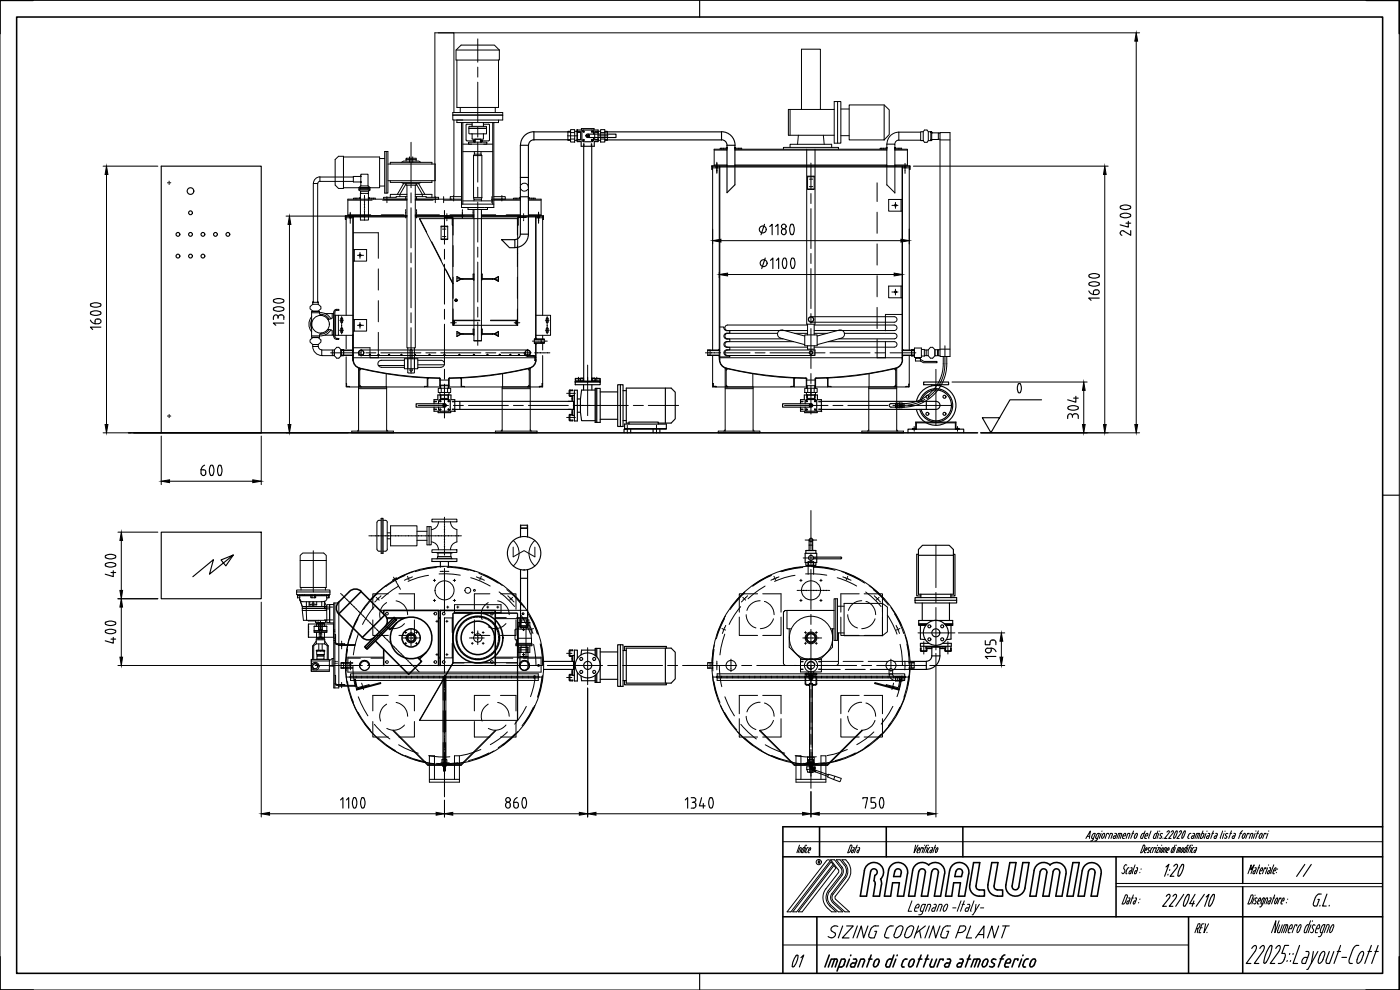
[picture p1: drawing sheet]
<svg xmlns="http://www.w3.org/2000/svg" width="420mm" height="297mm" viewBox="0 0 420 297" stroke-linecap="round" stroke-linejoin="round" font-family="sans-serif">
<defs><g id="words">
<g font-size="7.9">
<text x="347.5" y="264.6">1:20</text>
<text x="231.8" y="291.7">01</text>
</g>
<text font-size="7.1" x="388.1" y="264.2">//</text>
</g></defs>
<!-- layer: AM_0 -->
<g fill="none" stroke="#000" stroke-width=".34">
<path d="M160.2 39.6h10.2M160.2 39.6v2.4M160.3 39.5a4 4 0 0 0-4.1 4.1M174.5 39v-.4h3.8v.4M174.6 39.5v2.5M174.7 39h-1.5v3.5h1.2v1.4h4v-1.4h1.1v-1.2M175.1 39l2.8 .1 .2 .4v.7M175.2 39l-.5 .5M178.1 39h1.4v1.2M182.3 39.6h34.2M216.5 39.6v2.4h-34.2M216.6 39.5a4 4 0 0 1 4 4.1"/>
<path d="M156.2 53.2h2.4M156.2 59h2.4M158.6 43.6h-2.4v26.7M158.6 43.6v26.7M170.4 41.9l-10.6 .1-1 .7-.2 .9M174.7 42l.5 .5M175.1 42.5h2.5M175.2 43.9v70.4M176.1 40.5h.6v.5h-.6zM176.6 40.2h8.3v1.1h-8.3M177.6 43.9v70.4M178.1 41.3v.9l-.4 .3"/>
<path d="M216.6 41.9l1.1 .5 .5 1.2M218.2 43.6v14.2l2.4-2.4v-11.8M218.2 43.6h2.4M150.5 71.9h4v2.4h-1.6zM156.2 70.2l-.5 1.2-1.2 .5M156.2 70.3h2.4M158.6 70.2a4 4 0 0 1-4.1 4.1M134.6 119.9h-2.5l-.4 .5M134.6 119.9l.5 .5v2.5M171 117h.9v.2h-.8l-.1 1.4 .9 .3M171 118.9l.7 .1M171 117l-.2 .2 .1 1.5 .1 .2"/>
<path d="M171.7 119v1.4M171.7 119.6h.2M172.4 117.1h.9v9.2h-.9zM172.4 118.6h-.5v1.8M172.6 114.6h7.5v.8h-7.5zM172.6 114.5h7.5M173.3 119.7h.9M174.2 119.7v4M174.2 114.3v.2M175.1 115.4v1.6M177.6 115.4v1.6M178.5 114.3v.2"/>
<path d="M178.6 116.5h1.5v10.2h-1.5zM178.6 117h-4.1l-.3 2.7M178.9 116.5v10.2M179.1 116.5v10.2M180.1 117.6h5.3M186.2 115.4h.8v12.6h-.8zM186.2 115.4h-.8v12.6h.8M187 117.2h1M199.7 116.4v10.5M277.2 114.6h7.5v.8h-7.5zM279.6 115.4v.4M282.1 115.4v.4"/>
<path d="M48.4 129.9v-80h30v80M130.3 121.1v-1.2h1.1v-1.4h3.9v1.4h1.2v3.5h-1.5M130.3 122.2v1.2h1.4M131.5 123.4v.4h3.8v-.4M131.6 120.4v.7M131.6 122.2v.7M131.7 122.9l.4 .4M132.1 123.4h2.5M133.1 121.4h.5v.5h-.5zM133.1 121.1h-8.2v1.1h8.2M135.1 122.9l-.5 .4M136.5 120.4h35.9"/>
<path d="M136.5 122.8h35.9M138 120.4v2.4M170.8 124.5l.1 1.5 .1 .2M171 124.4h.6M171 124.3l-.1 .2M171.7 122.8v1.4M171.7 123.7h.2M171.7 124.2l-.1 .1M171.9 122.8v1.9h.5M171.9 124.3l-.9 .3v1.4l.9 .1v.2h-.9M172.1 120.4v2.4M173.3 123.7h.9"/>
<path d="M174.2 123.7l.3 2.5h4.1M180.1 125.8h5.3M187 126.2h1M187.5 127.2h12.5v1.6h-12.5zM187.5 128.6h12.5M188.3 128.8h-1v1.1M188.8 126.9h-.8v-10.5h13.4l1.2 1.3v8l-1.2 1.2h-3.8M188.8 127.2v-.6h8.8v.6M189.3 128.8v1.1M196 128.8v1.1M198 128.8v1.1M240.2 121.1v-1.2h1.2v-1.4h3.9v1.4h1.2v3.5h-1.5"/>
<path d="M240.2 122.2v1.2h1.5M241.5 123.4v.4h3.7v-.4M241.6 122.9l.5 .4M241.6 121.1v-.7l.3-.5h3l.2 .5v2.5M241.6 122.2v.7M242.1 123.4h2.5M243.1 121.4h.5v.5h-.5zM243.1 121.1h-8.2v1.1h8.2M245.1 122.9l-.5 .4M246.5 120.4h34.4a1.21 1.21 0 0 1 1.2 1.2 1.21 1.21 0 0 1-1.2 1.2h-34.4M268.8 121h1.2v1.3h-1.2zM268.8 121.2h1.2"/>
<path d="M269.4 121.1v1.1M270 121.1h-2.6a.53 .53 0 0 0-.5 .5 .53 .53 0 0 0 .5 .6l2.6-.1M270 120.9h.7v1.4h-.7zM270 122h.7M270 121.3h.7M270.7 121.1h.6v1.1l-.6-.1M270.7 121.2h.6M272.5 129.9v-1.1h16.7v1.1M274.8 126.6h12.1v2h1v.2h-1.2v-1.9h-11.7v1.9h-1.1v-.2h.9zM275 120.4a6 6 0 0 1 9.2-3.7 6 6 0 0 1 0 9.9 6 6 0 0 1-9.2-3.8M276 120.4a5 5 0 0 1 7.8-2.9 5 5 0 0 1 0 8.3 5 5 0 0 1-7.8-3M276.4 120.4a4.6 4.6 0 0 1 7.2-2.6 4.6 4.6 0 0 1 0 7.6 4.6 4.6 0 0 1-7.2-2.6"/>
<path d="M278 120.4v2.4M48.4 159.7h30v19.9h-30zM156.2 158.5h2.1M156.3 157.6v.9M158.2 157.6v.9M70 166.5l-2.2 3.3-1.5-1.8 3.7-1.5-7.1 5.8 1.2-4.4-6.2 5.1M129.6 167.7h7.5v.8h-7.5zM132.2 168.5v1.7M134.6 168.5v1.7M156.2 161.1v-3.5h2.1v3.5M156.2 170.9v15.1M156.2 173.5h2.1"/>
<path d="M158.3 170.9v15.1M241.9 168.8v.9h3v-.9M241.9 166v-.8h3v.8M242.8 162v3.2M242.8 163.6h1.1M243.9 162v3.2M244.1 167.2h8.2M244.1 167.7h8.2M245.1 167.2v-1.2h-3.5v2.8h3.5v-1.1M252.4 167.2l.2 .2-.2 .2M274.6 179.3h12.5v.8h-12.5zM275.6 166.3h-.5v12.5h1.3"/>
<path d="M275.6 166.6h10.5M276.4 178.3v1M276.9 163.6h8l1.2 1.3v13.4h-10.5v-13.4zM285.4 178.3v1M286.1 166.3h.5v12.5h-1.2M156 197h2.5M156 195.7v4.2M156.1 199.9a1.21 1.21 0 0 0 1.2 1.2 1.21 1.21 0 0 0 1.2-1.2M158.5 195.7v4.2M163.1 198.4h9.3M171 197h.7M171 195h.9v.2h-.8"/>
<path d="M171 195l-.2 .2 .1 1.5 .1 .2M171.1 195.2v1.5l.8 .2M171.7 197.6h.2M171.7 197v1.4M172.1 198.4v2.5M172.4 196.7h-.5v1.7M173.3 197.6v-2.5h-.9v9.2h.9v-2.6M178.6 196.7v-2.2h1.5v10.3h-1.5v-2.2M178.6 195.1h-4.1l-.1 1.4M178.9 194.5v2.4M179.1 194.5v2.6M180.1 195.6h5.3"/>
<path d="M186.2 193.4h.8v12.5h-.8zM186.2 193.4h-.8v12.5h.8M187 195.2h1M188 194.5h13.4l1.2 1.2v8l-1.2 1.3h-13.4zM199.7 194.5v10.5M200 194.5v-.5h-12.5v1.2M273.1 198.4h4.9v2.5h-4.9M274.6 180.1v.8h12.5v-.8M275.7 187.4h2.3M275.7 187.1h2.6M276.2 187.6v4.2l1.5 .1M276.3 195.2l.2 .2"/>
<path d="M276.5 195.3h1.4M276.5 195.2l-.1-.8h-.2v.9M276.8 180.9v5.3M277.8 187.6h-2.1v-1.4h10.2v1.4h-2.1M278 194.6l-.1 .6M278.2 195.2l-.2 .2h-1.6M278.2 194.4l-.2 .2M278.7 193h-2.5v.9h9.3v-.9h-2.6M278.8 194.4v.2M279.7 196.8l-.5 1.1-1.2 .5M279.7 194.6h-1.5v.7M279.7 194v2.8"/>
<path d="M279.7 196.8h2.4M279.7 194.4h-1.8v-.4h5.9v.4h-1.7M279.7 194.2h2.4M282.1 196.8a4 4 0 0 1-4.1 4M282.1 194.6l1.5 .1M282.1 194v2.8M282.9 194.4v.2M283.4 187.1h2.5M283.5 194.7v.6M283.6 194.4l.2 .2M283.6 195.2l.2 .2h1.5M283.6 187.4h2.3"/>
<path d="M283.8 194.6l.1 .6M283.8 195.3h1.4M284.9 180.9v5.3M285.3 195.1v-.7h.2v.9M285.3 195.1l-.1 .1M285.4 187.6v4.2l-1.4 .1M285.5 195.2l-.2 .2M163.1 200.9h9.3M170.8 202.6l.1 1.5 .1 .1M171 202.3l-.1 .2M171.1 202.6h.6M171.1 202.5l-.1 1.5 .9 .1v.2h-.9"/>
<path d="M171.7 201.7h.2M171.7 200.9v1.4M171.7 202.2l-.7 .1M171.9 200.9v1.7h.5M171.9 202.3l-.2 .2M174.4 202.8l.1 1.4h4.1M178.9 202.5v2.3M179.1 202.2v2.6M180.1 203.8h5.3M187 204.2h1M187.5 204.2v1.3h12.5v-.5"/>
<circle cx="57.2" cy="57.3" r=".99"/>
<circle cx="176.4" cy="40.7" r=".53"/>
<circle cx="53.4" cy="70.3" r=".57"/>
<circle cx="53.4" cy="76.8" r=".57"/>
<circle cx="57.2" cy="70.3" r=".57"/>
<circle cx="57.2" cy="63.8" r=".57"/>
<circle cx="57.2" cy="76.8" r=".57"/>
<circle cx="60.9" cy="70.3" r=".57"/>
<circle cx="60.9" cy="76.8" r=".57"/>
<circle cx="64.7" cy="70.3" r=".57"/>
<circle cx="68.4" cy="70.3" r=".57"/>
<circle cx="278.3" cy="119" r=".44"/>
<circle cx="283.4" cy="119" r=".44"/>
<circle cx="133.4" cy="121.6" r=".53"/>
<circle cx="243.4" cy="121.6" r=".53"/>
<circle cx="278.3" cy="124.2" r=".44"/>
<circle cx="283.4" cy="124.2" r=".44"/>
<circle cx="157.3" cy="166" r="5"/>
<circle cx="243.4" cy="162" r=".53"/>
<circle cx="243.4" cy="167.4" r=".74"/>
<circle cx="174.4" cy="197.7" r=".44"/>
<circle cx="176.4" cy="199.7" r="1.21"/>
<circle cx="176.4" cy="199.7" r="3.7"/>
<circle cx="178.3" cy="197.7" r=".44"/>
<circle cx="278.9" cy="187.9" r=".44"/>
<circle cx="278.9" cy="191.8" r=".44"/>
<circle cx="280.9" cy="189.9" r="3.7"/>
<circle cx="280.9" cy="189.9" r="1.21"/>
<circle cx="282.8" cy="187.9" r=".44"/>
<circle cx="282.8" cy="191.8" r=".44"/>
<circle cx="174.4" cy="201.6" r=".44"/>
<circle cx="178.3" cy="201.6" r=".44"/>
</g>
<g fill="none" stroke="#000" stroke-width=".47">
<path d="M38.6 129.9h254.8M104.9 177.5l-3.2 3.1a2.52 2.52 0 0 0 0 3.6M104.9 177.5a2.52 2.52 0 0 1 3.5 0M242.5 168.6h1.7M242.5 169.7h1.7M101.7 184.2l6.7-6.7 7 7.1-6.6 6.6zM108.7 191.3a2.52 2.52 0 0 0 3.6 0M109.4 194.1l8.9-8.9 .7 .8-8.8 8.8zM112.6 192.3l10 10 3.9-3.9-1.1-1.1M115.1 184.2v-1h16.5v16.5M115.1 194.8v4.9M115.5 184.5a2.52 2.52 0 0 1 0 3.6"/>
<path d="M118.7 185.6l-8.9 8.9M119 187l-2 1.9-.5-.4M127.8 195.8l-1.9 2M132.1 199.7v-16.5h16.5v16.5"/>
<circle cx="123.4" cy="191.4" r="2.73"/>
<circle cx="123.4" cy="191.4" r="1.04"/>
<circle cx="123.4" cy="191.4" r="6.2"/>
<circle cx="143.4" cy="191.4" r="7.5"/>
<circle cx="143.4" cy="191.4" r="6.5"/>
<circle cx="143.4" cy="191.4" r="5"/>
</g>
<!-- layer: AM_7 -->
<g fill="none" stroke="#000" stroke-width=".3">
<path d="M143.4 11.7v7M143.4 20.1v3M143.4 24.7v11.9M143.4 38.2v2.9M50.2 54.8h.3M50.8 54.3v.3M50.8 55.1v.3M51 54.8h.3M123.4 42.7v13.6M123.4 57.9v3M143.4 42.7v11.9M143.4 56.2v2.9"/>
<path d="M170.3 40.8h3.1M179.4 40.8h3.1M243.4 48.9v7.7M243.4 58.1v3M123.4 62.3v12.1M123.4 75.8v3.1M133.4 63.1v10.2M133.4 74.8v3M133.4 79.3v12M143.4 60.6v12M143.4 74.2v3M143.4 78.6v12"/>
<path d="M243.4 62.6v12M243.4 76.1v3M123.4 80.3v12.1M123.4 93.8v3M123.4 98.3v13.7M133.4 92.8v3M133.4 97.3v11.9M143.4 92.1v3.1M143.4 96.6v7M243.4 80.6v12M243.4 94.1v3M243.4 98.6v12"/>
<path d="M99.2 105.9h9.1M109.8 105.9h3M114.3 105.9h12M127.8 105.9h3M132.3 105.9h12M133.4 110.8v3M133.4 115.3v10.1M145.8 105.9h3M150.3 105.9h9.1M170.1 118h2.6M173.6 113.2v1.1M176.4 109.5v15.2"/>
<path d="M179.1 113.2v1.1M217.3 105.9h7.8M226.6 105.9h3M231.1 105.9h12M243.4 112.1v3M243.4 115.6v8.6M244.6 105.9h3M249.1 105.9h12M262.6 105.9h3M267.1 105.9h7.8M277.6 119.8a12.6 12.6 0 0 1-6.5 1.9M280.9 110.8v16.7"/>
<path d="M280.9 116.9l-2.1 2.1M283.6 103.7a20.9 20.9 0 0 1-1.2 10.9l-.6 1M50.2 124.8h.3M50.8 124.4v.2M50.8 125.1v.2M51 124.8h.3M125.5 121.7h9.1M136.1 121.7h3M140.6 121.7h12M154.1 121.7h3M158.6 121.7h12M170.1 125.3h2.6"/>
<path d="M172 121.7h16.6M188.3 127.6v2.3M190.1 121.7h3M194.6 121.7h9.1M197 127.6v2.3M235.5 121.7h13M250 121.7h3M254.5 121.7h12M268 121.7h3M272.5 121.7h13M274.4 128v1.4M287.4 128v1.4"/>
<path d="M133.4 155.2v.4M133.4 156.2v.4M133.4 157.1v.5M133.4 158.1v.6M133.4 159.1v.5M243.4 153.2v11.7M94 165.3v12.3M133.4 160.1v.5M133.4 161.1v.6M133.4 162.1v.5M133.4 163.1v.5M133.4 164.2v.4"/>
<path d="M133.4 165.1v.5M133.4 166.1v.5M133.4 170.5v13.3M241 167.4h4.2M241.6 162h3.5M243.4 166.4v3M243.4 170.8v12.1M280.9 163.6v12.7M280.9 177.8v3M94.6 199.7h9.7M96.2 186.3v2.8M97.4 186h2.4"/>
<path d="M97.4 182.1h2.4M105.7 199.7h3.1M110.3 199.7h12M123.7 199.7h3M128.3 199.7h12M133.4 185.3v3M133.4 189.9v11.9M141.8 199.7h2.9M146.3 199.7h11.9M159.8 199.7h3M164.3 199.7h16.5M170.1 196h1.6"/>
<path d="M176.4 194.3v11.1M182.4 199.7h2.9M186.9 199.7h11.9M200.4 199.7h3M204.9 199.7h16.2M222.6 199.7h3M227.1 199.7h17.1M243.4 184.3v3.1M243.4 188.8v16.5M244.9 199.7h12.2M258.6 199.7h3M263.1 199.7h14.9"/>
<path d="M275.5 189.9h11.1M277.2 192.5v3.7M280.9 182.3v12.7M284.5 192.5v3.7M133.4 203.3v3M133.4 207.8v12M170.1 203.3h1.6M242.1 201.9v.8M243.4 206.9v11.9M244.6 201.9v.8M133.4 221.3v3M133.4 225.8v13.3"/>
<path d="M243.1 230.4h1.6M243.4 220.3v3M243.4 224.9v11.6M243.7 231l1.2 .4"/>
</g>
<g fill="#000" stroke="#000" stroke-width=".3">
<path d="M133.3 159.9h.2zM133.3 155.9h.2z"/>
<circle cx="133.4" cy="157.9" r=".07"/>
<circle cx="133.4" cy="158.9" r=".07"/>
<circle cx="133.4" cy="156.9" r=".07"/>
<circle cx="133.4" cy="164.9" r=".07"/>
<circle cx="133.4" cy="163.9" r=".07"/>
<circle cx="133.4" cy="161.9" r=".07"/>
<circle cx="133.4" cy="160.9" r=".07"/>
<circle cx="133.4" cy="165.9" r=".07"/>
<circle cx="133.4" cy="162.9" r=".07"/>
</g>
<!-- layer: AM_0 -->
<g fill="none" stroke="#000" stroke-width=".3">
<path d="M136.9 15l1.5-1.5h10l1.5 1.5v3h-13zM136.9 15h13M137.1 18v14.2h12.5v-14.2M135.9 33.8h15v.7h-15zM136.2 33.8v-24h-5.7v49.4M136.2 36v22.7M138.1 32.2v1.6M138.5 36.8v25.5h6.8M138.9 36h-3v-1.5h15v1.5h-13.8v.8h12.5v-.8M138.9 36.8v24.5M139.9 37.5v4.5M140.1 37.3h1.6"/>
<path d="M140.1 37.2l-.2 .3M140.7 38l5.2-.1 .1 2.2-5.2 .1zM140.7 38.6h5.3M140.7 38.5h5.3M141.7 36.8l-.1 1.1M145.1 36.8l.1 1.1M145.1 37.3h1.5M146.7 37.2l.2 .3M146.9 37.5v4.5l-.2 .2M147.9 36.8v24.5M148.2 36.8v25.5h-2.7h.8v.6h-5.8v-.6M148.6 32.2v1.6"/>
<path d="M171.2 38.9h1.3v3.7h-1.3zM171.2 39.4h-.8v2.7h.8M171.2 39.8h1.3M172.5 39.4h.7v2.7h-.7M180.3 38.9h1.2v3.7h-1.2zM180.3 39.4h-.8v2.7h.8M180.3 39.8h1.2M181.5 39.4h.8v2.7h-.8M237.1 32.8v7.8M240.5 32.8v-18h5.7v18M250.4 32.8h-13.8v7.8h13.8M250.4 30.5h1.9v12.5h-1.9z"/>
<path d="M251.4 30.5v12.5M252.3 32.7h2.5M254.8 31.5h10.5l1.6 1.5v7.4l-1.6 1.6h-10.5zM265.3 31.5v10.5M269.8 39.7a3.6 3.6 0 0 0-3.6 3.5M276.3 39.5h.8v2.7h-.8zM276.3 39.7h-6.6v2.4h6.6M277.1 39.5l.4-.5h.7l.4 .5v2.7M278.6 39.5h1v2.7h-1l-.4 .5h-.7l-.4-.5M279.2 39.5l.2 .2 .1-.2M279.3 39.6l.1 .1M279.4 39.7v2.3"/>
<path d="M279.6 39.8l2 .1v2h-2M279.6 39.7l.1 .2M279.7 39.9l-.1-.2 .1 .2M281.6 39.9h.5M282.1 39.8h3v67.2h-3zM95.3 55.1v35.6M95.3 55.1h-1.3v35.6M96 54.4h10M96 54.4l-.4 .2-.2 .4M96 53.1a1.97 1.97 0 0 0-1.9 1.9M100.6 47.9l1-1h1.5v9.6h-1.5l-1-1zM103.1 47.1h10.8v9.2h-10.8"/>
<path d="M106 53.1h-10v1.3M106.6 59.5v.3M107.1 59.5v.3M107.7 57v-.2h3.3v.2M107.7 57h3.3l-.4 .4M107.7 56.2v.3h3.3v-.3M107.7 56.2h3.3M107.7 57l.5 .4M108.2 54.6l.1 .1M108.2 57.9v8.1h2.4v-7.9M108.2 57.9v.2zM108.2 59.4l-2.1 .1v.3"/>
<path d="M108.2 59.3l-.2 .2M108.2 59.2l-.3 .3M108.2 59.3l-.3 .2M108.2 56.5v.3M108.2 57.9v.2M108.3 55.8v-3.5h2.1v3.5M108.3 54.6h.1M108.3 54.7h.1M108.3 52.8v.1h-2.3v1.7h2.3M108.3 58h2.2M108.3 55.8l-.6 .4M108.3 55.8h2.1"/>
<path d="M109.4 58.6v.5M109.4 59.6v.5M110.4 55.8l.6 .4M110.5 56.5v.3M110.5 57.9v.2M110.6 57.4h-2.4v.5M110.6 57.9v.2zM110.6 57.4v.7M110.6 59.5h2v.3M110.6 59.3l.2 .2M110.7 59.5l-.1-.2 .1 .2M110.8 59.5l-.2-.3 .2 .3"/>
<path d="M111.6 59.5v.3M112.1 59.5v.3M113.9 47.6h1.5M113.9 55.8h1.5M115.4 45.5h1v12.4h-1zM115.9 45.5v12.4M116.1 59v.7M116.4 49.2h14.2v5h-14.2M117.1 49.2v-.5h12.5v.5M117.1 54.2v.5h12.5v-.5M120 59v-.7l1.9-3.2v.5h3v-.5l1.8 3.2v.7M120.5 48.7l.6-.4h4.5l.7 .4"/>
<path d="M120.5 54.7l.6 .4M121.1 55.1l-1.8 3.2M121.8 59v.8M121.9 47.8v-.3h3v.8M121.9 47.8h3M121.9 47.8v.5M122.1 58.3h-5v.9M122.1 59l-7 .2v.6h7h-17.7v5h17.7h-18.5v1.1h.3M122.1 55.6l.1 48.8 2.4-.1v-48.7M122.9 47.1v.5M122.9 48.1v.6M123.9 47.1v.5"/>
<path d="M123.9 48.1v.6M124.6 59.8h13.9M124.6 58.3h5v.9M124.6 59l7 .2v.6M125 59v.8M125.6 55.1l1.9 3.2M126.3 54.7l-.7 .4h-4.5M130.6 59v.7M133.1 59v.7M136.1 58.7v.6M136.1 59.8v.5M138.5 59h-3.4v.8"/>
<path d="M138.9 45.5h9M138.9 43.3h9M139.9 42l.2 .2 2 .1M141.6 43.3h-1v-.6h5.5v.6h-.9M141.6 40.1l.2 1.7h3.2l.2-1.7M142.1 42.4v-.3h.4v.4M142.1 46.7v12.6M142.2 42.3l-.1 .1 .4 .1M142.2 42.1v.3h.3M142.4 45.5v.8h2M142.4 46.3l-.3 .4M142.5 42.7v-.9h1.8v.9"/>
<path d="M142.5 42.5l-.3 .2M142.6 41.8v.9M144.2 41.8v.9M144.3 42.5l.2 .2M144.3 42.4l.5-.1-.5 .2M144.4 46.3l.2 .4h-2.5M144.4 45.5v.8M144.5 59.8h-2.3v.5M144.5 59.8v.5M144.6 42.1v.3M144.6 59.3h-2.5l.1 .5M144.6 46.7v12.6"/>
<path d="M144.6 59.3l-.1 .5M144.7 42.3h1.9M144.7 42.3v-.2h-.4v.4M147.6 59v.7M148.2 59h3.4v.8M148.2 59.8h8M150.6 58.7v.6M150.6 59.8v.5M154.6 59.5v.3M155.1 59.5v.3M156.2 59.5h-2.1v.3M156.2 59.4l-.2 .1"/>
<path d="M156.2 59.2l-.3 .3M158.6 59.8h3.8v5h-3.8M158.6 59.3l.1 .2-.1-.1M158.6 59.5h2v.3M158.8 59.5l-.2-.3 .2 .3M159.6 59.5v.3M160.1 59.5v.3M171.2 41.7h1.3M180.3 41.7h1.2M213.6 49.9h59.5M213.7 49.9v1M213.9 50.9h-.3v-1.1h59.5v1.1h-.2"/>
<path d="M213.9 50.4h2M213.9 49.9v55.1M214.3 45h3.9M214.3 49.5h3.9M214.9 49.9v.5M215.1 48.7v1.2M215.1 50.3v.7M215.1 51.3v.7M215.3 49.9v.5M215.9 49.9l.1 .2v57.9a2.6 2.6 0 0 0 1.9 2.4 130.2 130.2 0 0 0 24.2 3.1v2.1M215.9 50.1h54.9M215.9 49.9v58.1"/>
<path d="M216.1 44.8v-.3l2.1-.1-.1 .6M216.6 44.5v.3M217.1 44.5v.3M218.1 49.5v.3M218.2 44.3l-.3 .2M218.2 44.8h-3.9v5M218.2 44.4l-.1 .1M220.6 44.8h45.5M220.6 44.5h2v.3M220.6 44.4v.1M220.6 44.5v.5h45.5M220.7 44.5l-.1-.2 .2 .2"/>
<path d="M220.8 44.5l-.2-.3 .2 .3M221.6 44.5v.3M222.1 44.5v.3M235.1 44.8v-.6h16.5v.6M237.1 44.2v-.9h12.5v.9M239.6 40.6l-.2 2.7M242.1 44.8v52.5h2.5v-52.5M242.4 52.9h1.9v3.9h-1.9zM242.4 53h1.9M242.4 56.7h1.9M242.9 56h.3M243 53.7h.9"/>
<path d="M243.7 56h.2M247.1 40.6l.3 2.7M252.3 40.7h2.5M263.2 54.8v5.7M264.6 44.5v.3M265.1 44.5v.3M265.9 49.8v.1M266 44.5l.1-.2-.1 .2M266.1 55.5v-12.2h2.5v14.6M266.1 44.4l-2 .1v.3M266.1 55.4l2.5 2.5M266.1 49.5h-45.5v.3"/>
<path d="M266.1 44.3l-.2 .2M266.1 44.4v.1M268.6 44.8h3.7v5M268.6 44.3l.1 .2-.1-.1v.6M268.6 45h3.7M268.6 49.5h3.7M268.6 44.4l2 .1v.3M268.6 49.5v.3M268.8 44.5l-.2-.3 .2 .3M268.9 49.8v.1M269.6 44.5v.3M269.8 42a1.21 1.21 0 0 0-1.2 1.2"/>
<path d="M270.1 44.5v.3M270.4 59.8v3.6M270.7 59.8h-4v3.6h4M270.8 49.9l-.1 58.1M270.8 49.9v58.1M270.8 50.4h2.1M271.4 49.9v.5M271.6 49v.8M271.6 50.3v.5M271.6 51.3v.7M271.8 49.9v.5M272.9 49.9v55.1"/>
<path d="M273 49.9v1M279.3 42.1h.1M279.4 42.1l-.2 .1M279.6 41.9h.1M279.7 41.9h-.1M279.7 41.9l-.1 .1 .1-.1M279.7 41.9l-.1 .1M281.6 41.8h.5M282.1 42h3M103.6 64.8h18.5M103.7 64.8v1.1M103.9 65.3h2"/>
<path d="M103.9 64.8v29.8M104.4 60.1h7.3M104.4 64.5h6.9M104.9 64.8v.5M105.1 63.7v1.1M105.1 64.8v1M105.1 66.3v.7M105.3 64.8v.5M105.9 65l.1 .1v42.9a2.6 2.6 0 0 0 1.9 2.4 130.2 130.2 0 0 0 24.2 3.1l.1 .2M105.9 65.1h16.2M105.9 64.8v43.4M106 74.9h4v3.4h-4"/>
<path d="M106 69.8h7.5v7.7M106.3 74.9v3.4M107.3 76.6h.6M108 75.8v.6M108 76.9v.6M108.4 76.6h.7M109.4 60.6v.5M109.4 61.6v.5M109.4 62.6v.5M109.4 63.6v.5M109.4 64.6v.5M109.4 65.6v.5"/>
<path d="M114.4 64.5h6.9M114.9 60.1h7.2M116.1 60.1v.7M121.8 62.9v.5M121.8 63.9v.5M121.8 64.9v.5M124.6 65.1h17.6M124.6 64.8h17.6M124.6 60.1h5.4M124.6 64.5h7.3M125 62.9v.5M125 63.9v.5"/>
<path d="M125 64.9v.5M126 65.6l10 19.5M126 65.6h29.4M126 65.6l2.1 4.1M129.5 72.5l2.9 5.6M130.6 60.1v.7M132.4 67.8h2v4.1h-2zM132.4 68h2M132.4 71.7h2M132.8 68.7h1M132.8 71h.3M133.1 60.1v.7"/>
<path d="M133.2 60.1h5.3M133.4 65.1v.2h2.2M133.6 71h.2M134.1 64.1v.3M134.1 64.9v.5M134.1 65.9v.3M135 64.5h7.2M135.6 65.1l.3 .3M135.6 65.2l.2 .2M135.7 65.4v2.2h.2M136 65.6v4.9M136 73.7v6.3"/>
<path d="M138.5 61.2h9.7M138.8 62.9v.5M138.8 63.9v.6M138.8 64.9v.5M138.9 60.3h9M142 62.9v.5M142 63.9v.5M142 64.9v.5M142.2 62.9l.1 39.4 2.2-.1v-39.3M144.5 64.8h18.6v1.1h-.2M144.5 65.1h16.4M144.5 64.8h18.6"/>
<path d="M144.5 64.5h4.3M147.6 60.1v.7M148.2 60.1h8M151.9 64.5h4.3M155.3 65.6v4.9M155.3 73.7v6.3M155.3 68.1h.1M155.3 76.1h.1M155.4 65.4v32.2h-19.5v-32M155.5 65.4v2.2h-.1M155.7 65.1l-.3 .3M155.7 65.2l-.2 .2"/>
<path d="M157.1 64.1v.3M157.1 64.9v.5M157.1 65.9v.3M157.9 65.1v.2h-2.2M158.6 60.1h3.8M158.6 64.5h3.8M160.9 65l-.2 36.7M160.9 65.3h2M160.9 64.8v36.9M161.4 64.8v.5M161.6 63.7v2.2M161.6 66.3v.7"/>
<path d="M161.8 64.8v.5M161.9 64.8v.5M162.9 64.8v29.8M163 64.8v1.1M263.2 63.7v6.3M263.2 73.2v6.3M267.7 61.6h.6M268.7 60.7v.7M268.7 61.9v.6M268.8 61.6h.7M93.5 93.8h2.4v-.3h-2.4v7.7h2.4v-.4M93.5 95.9l-.3 1.4 .3 1.3"/>
<path d="M93.6 95a3.5 3.5 0 0 0 0 4.6M93.9 93.5h1.6M93.9 90.7v.6h1.6l.8 .7v.7l-.8 .6M93.9 90.7h1.6v.6M93.9 91.3l-.9 .7v.7l.9 .6M94 90.5l-.1 .2M95.5 90.7l-.2-.2 .2 .2M95.8 93.8l.3 .6 .6 .3M95.9 93.8l1.7 .3 1 .6 .7 .9M96 94.3l1.6 .3 1.2 1.1M96.7 99.9l-.6 .3-.3 .6M97.5 94.1h2.7"/>
<path d="M98.3 95.7l.2 .1M98.5 98.9h-.2M98.5 98.9l1.1 .2 .1 1.5h.5M98.8 98.8l-1.2 1.1-1.6 .4M99.3 99l-.7 .9-1 .6-1.7 .3M99.7 94.1l-.1 1.4-1.1 .3M100.2 95.8v3M100.2 93.6v7.4M100.2 93.6a.78 .78 0 0 1 .8-.8h.7v.3l-1 .1-.2 .4v7.4M100.5 94.6h1.1M101.9 99.1h.3M102 96.1h.3"/>
<path d="M102.3 95.5l.4-.1 .1 .2v1l-.2 .2-.3-.2zM102.3 98.5l.4-.1 .1 .2v1l-.2 .3-.3-.3zM102.5 95v.3M102.5 95.8v.5M102.5 96.8v.6M102.5 97.8v.5M102.5 98.8v.5M102.5 99.9v.3M102.7 99.1h.4M102.8 96.1h.3M105.9 94.6h-4.3v6h4.3M106 95.9h4v3.4h-4"/>
<path d="M106.3 95.9v3.4M107.3 97.6h.6M108 96.8v.6M108 97.9v.6M108.4 97.6h.7M113.5 99.7v7.6h-2.5v-3h-5M113.5 80.7v6.3M113.5 90.2v6.3M133.9 81l2 4.1M135.3 96.8h.5M136 83.2v6.3M136 92.7v4.9"/>
<path d="M136.1 96.6v.5M136.1 96.5h.3v.7l-.3-.1zM136.1 96.7h.3M136.1 97.1h.3M136.4 96.8h.5M136.4 96.6v.5M136.5 90.1h.8M136.7 89.8h.4l.1 .3-.1 .3h-.4l-.2-.3zM136.9 89.9l.1 .3h-.3h.3l-.1-.3-.2 .2M136.9 89.7v.8M137.1 99.5l1.2 .7M137.1 83l1.2 .7"/>
<path d="M137.2 99.5l-.1 1.4M137.2 99.5l1.1 .6M138.3 83.6l-1.1-.6-.1 1.4M138.3 83.8l-1.2 .6M138.3 83.7l-1.2 .7M138.4 83.6h.1M138.4 83.8h3.7M138.4 83.7h.1M142 83.6v-1.4h.2v1.8l-.1-.4h-5M144 96.1h-7.8l-.2 .2M144 96.2h-7.9v1.4M147.2 96.1h7.9l.2 .2"/>
<path d="M147.2 96.2h8v1.4M148.4 83.7l1.2 .7M149.6 99.5l-1.2 .6h-3.8l-.1 .4v-1.8h.2v1.4M149.6 99.5v1.5l-1.2-.7M149.6 83l-1.2 .6h-3.8l-.1 .4v-1.8h.2v1.4M149.6 83v1.4l-1.2-.6M149.6 83.8h-5M149.6 99.5l-1.2 .7M149.6 83l-1.2 .7M154.3 96.8h.6M154.9 96.5h.3v.7h-.3zM154.9 96.6v.5"/>
<path d="M154.9 96.7h.2M154.9 97.1h.2M155.2 96.6v.5M155.3 83.2v6.3M155.3 92.7v4.9M155.4 96.8h.6M160.9 94.6h4.3v6h-4.3M163.7 96.1h.3M163.7 99.1h.3M164 95.5l.4-.1 .1 .2v1l-.3 .2-.2-.2zM164 98.5l.4-.1 .1 .2v1l-.3 .3-.2-.3zM164.2 95v.3"/>
<path d="M164.2 95.8v.5M164.2 96.8v.6M164.2 97.8v.5M164.2 98.8v.5M164.2 99.9v.3M164.5 96.1h.3M164.5 99.1h.3M216 98.1h1.3v.2a.87 .87 0 0 0 .8 .9h.9v.8h-.9a.87 .87 0 0 0-.8 .8 .87 .87 0 0 0 .8 .9h.9v.8h-.9a.87 .87 0 0 0-.8 .8 .87 .87 0 0 0 .8 .9h.9v.8h-.9a.87 .87 0 0 0-.8 .8 .87 .87 0 0 0 .8 .9h.9v.4h-3M218.4 97.5h24M218.4 99.2h24M218.4 97.5a.83 .83 0 0 0-.8 .8 .83 .83 0 0 0 .8 .9M242.4 97.3v3.2"/>
<path d="M243.4 95h25a.83 .83 0 0 1 .8 .8 .83 .83 0 0 1-.8 .9h-25M244.3 97.5h24.1a.83 .83 0 0 1 .8 .8 .83 .83 0 0 1-.8 .9h-24.1M244.3 97.3v3.2M263.2 82.7v6.4M263.2 92.2v6.4M267.7 87.6h.6M268.7 86.8v.6M268.7 87.9v.6M268.8 87.6h.7M270.4 85.8v3.6M270.7 85.8h-4v3.6h4M270.7 94.3h-5v5"/>
<path d="M93.5 100.8h2.4M93.9 103.9a2.73 2.73 0 0 0 2.7 2.8M93.9 101.2h1.6M93.9 101.3l-.9 .7v.6l.9 .8M95.5 101.3l.8 .7v.6l-.8 .8h-1.6v.6h1.6v-.6M95.5 103.9l.5 .9 .6 .2M96.6 105h3.7v1.7h-3.7zM97.5 100.6h2.2M99.7 105v1.7M100.2 101a.78 .78 0 0 0 .8 .8h.7v-.3h-.7l-.5-.5M100.5 100.6h1.1M102.4 104.9h.7v1.9h-.7z"/>
<path d="M102.4 104.9l-.7-.7h-.7l-.7 .8v1.7l.7 .8h.7l.7-.7M102.4 105v1.7h3.5M102.4 105v1.7M102.4 106.6h.7M102.4 105.2h3.6M102.4 106.5h3.6M103.1 105v1.7M103.9 107v9.1h27.9M103.9 115.1l.1 .8h.9v.2M103.9 100.6v4M105.9 105l-3.5 .1M105.9 107.3h54.6"/>
<path d="M105.9 108a2.65 2.65 0 0 0 2.1 2.5M107.6 116.6h8.4M107.6 116.1h8.4v13.3M107.6 110.5v18.9M107.8 106.3h-.1M107.9 110.6a125.5 125.5 0 0 0 24.1 3.1v2.1M107.9 106.5h.1M107.9 110.6v5.5M107.9 115.6l.6 .5M107.9 115.9l.3 .2M108 106.2l-.4 .4M108.1 110.6l-.2 .2"/>
<path d="M108.4 106.7h51.9l.4 .5M108.4 105h50M108.4 104.8v.3M108.4 105.6v.5M108.4 106.6v.3M108.4 110.6l-.5 .5M110.8 106.5h.5M111 106.2v.4M113.4 106.5h.4M113.5 109.7h7.9M113.6 106.2v.4M115.9 112.2v3.9"/>
<path d="M116.5 106.5h.5M116.8 106.2v.4M120.2 106.5h.5M120.5 106.2v.4M121.4 107.6h4v3h-4zM121.4 108.1h-7a1.04 1.04 0 0 0-1 1 1.04 1.04 0 0 0 1 1.1h7M122.4 104.4l.1 7.5 1.9-.1v-7.4M123.1 107.6v-2.4l.3-.4 .3 .4v2.4M123.1 110.6v.6l.3 .2 .3-.2v-.6M124.3 106.5h.5M124.5 106.2v.4M125.4 108.1h7a1.04 1.04 0 0 1 1 1 1.04 1.04 0 0 1-1 1.1h-7"/>
<path d="M125.4 109.5h7.9M128.2 113.4v2.5h-.8v.2M128.4 113.4v2.7M128.6 113.4l-.2 .3M128.7 106.5h.4M128.9 106.2v.4M131.5 116.5h3.8v1.3h-3.8zM132 114h2.8M132 115.6h2.8M132 116.5v-.8h2.7v.8M132 117.8v.7h2.7v-.7M132.1 113.7v1.9"/>
<path d="M132.4 116.5v1.3M133.1 106.5h.5M134.3 116.5v1.3M137.6 106.5h.5M137.9 106.2v.4M138.1 113.4l.3 .3M138.3 100.3l-1.2 .6M138.3 100.2l-1.2 .7M138.4 100.1h.1M138.4 100.2l3.7 .1M138.4 113.4v2.7M138.4 100.2h.1"/>
<path d="M138.5 113.4v2.5h.9v.2M142 100.1v-1.4h.2v1.8l-.1-.4h-5M142 106.5h.5M142.2 106.2v.4M142.2 102.2h2.3M146 106.5h.5M146.3 106.2v.4M148.5 100.2h-.1M148.5 100.2l1.1 .7M149.6 100.2l-5 .1M149.7 106.5h.5M150 106.2v.4"/>
<path d="M150.7 116.6h8.4M150.7 116.1v13.3M150.8 112.2v3.9M153 106.5h.4M153.2 106.2v.4M155.5 106.5h.5M155.7 106.2v.4M157.6 105.9h-.3a1.08 1.08 0 0 0 1.1 1l2 .1 .1 1.2h.2M158.4 104.8v.3M158.4 105.6v.5M158.4 106.6v.3M158.4 110.6l.4 .5"/>
<path d="M158.7 106.2l.4 .4M158.8 110.4a129.4 129.4 0 0 1-24.1 3.1l-.1 2.1M158.8 106.5h.1M158.8 110.6a125.7 125.7 0 0 1-24 3.1v2.1M158.8 110.6v5.5M158.8 110.6h.3M158.8 115.6l-.5 .5M158.8 115.9l-.2 .2M159 106.3h.1M159.1 110.5v18.9M159.8 102.3h.5M160.4 101.7h3v1.3h-3z"/>
<path d="M160.4 102.8h3M160.4 101.9h3M160.4 105.9h.6M160.5 103l.2 .3M160.7 107.3h.2M160.7 103v5M160.7 101.4l-.2 .3M160.8 108a2.52 2.52 0 0 1-2 2.4M160.8 102.3h.4M160.9 103v5M160.9 101.4l.2 .3M160.9 108a2.65 2.65 0 0 1-2 2.5"/>
<path d="M161.1 103l-.2 .3M161.5 105.9h.5M161.8 102.3h.5M162.5 105.9h.5M162.8 102.3h.5M162.9 115.1l-.2 .8h-.8v.2M162.9 106.7v9.4h-28M162.9 100.6v1.1M162.9 103v2M163.4 101.8h-1v1.1h1M163.5 105.9h.5M163.7 102.3h.6"/>
<path d="M164.5 105.9h.5M172.8 113.6l-.1 .6M173.2 113.5v.2M174.1 113.5v.2M174.1 113.7l.2 .6M174.2 113.7l.1 .5M174.3 113.5l.8-.1v.3h-2.3M175.1 113.5l-2.4 .1-.1 .6h1.5M175.1 113.7v.5h-.9M175.2 114.2l-.2 .1M175.2 113.7l-.2 .5M177.6 113.5l2.5 .1v.6h-1.5"/>
<path d="M177.6 113.7h2.4M177.6 113.4l.9 .1M177.6 114.2l.2 .1M177.6 113.4v.3M178.6 113.7l-.1 .5h-.7l-.1-.5-.1 .5M178.6 113.7l-.1 .6h-4.3M178.7 113.5v.2M179.6 113.5v.2M180 113.6v.6M211.7 105.9h.6M212.4 106.6h.7M212.4 105.2h3.6"/>
<path d="M212.4 106.5h3.6M212.8 105.9h.5M213.1 105v1.7M213.7 105.9h.5M213.9 115.1h.1v.8h.9v.2M213.9 106.7v9.4h27.9M214.8 105.9h.5M215.6 106.7l.3 .2M215.8 105.9h.5M215.9 107.2l.1 .1-.1 .2M215.9 105h-3.5v1.7h3.5M215.9 107.3h54.9v.2"/>
<path d="M215.9 104.8l-.3 .2M215.9 108a2.65 2.65 0 0 0 2 2.5M217.6 116.6h8.4M217.6 110.6h.3M217.6 110.5v18.9M217.9 110.6a125.7 125.7 0 0 0 24.1 3.1v2.1M217.9 110.6v5.5M217.9 115.6l.5 .5M217.9 115.9l.3 .2M218.1 110.6l-.2 .2M218.4 105h26.2v1.7h-26.2M218.4 110.6l-.5 .5"/>
<path d="M218.4 102.5h19.8M218.4 104.2h24M218.4 100h14.9M218.4 101.7h16.6M218.4 105a.83 .83 0 0 0-.8 .8 .83 .83 0 0 0 .8 .9M218.4 102.5a.83 .83 0 0 0-.8 .8 .83 .83 0 0 0 .8 .9M218.4 100a.83 .83 0 0 0-.8 .8 .83 .83 0 0 0 .8 .9M225.9 112.2v3.9M226 116.1v13.3M238.2 113.4v2.5h-.8v.2M238.4 113.4v2.7M238.5 100h3.9"/>
<path d="M238.6 113.4l-.2 .3M241.5 100.5h3.7v3.2h-3.7zM241.5 100.8l-6.6-1.8a1.25 1.25 0 0 0-1.5 .9 1.25 1.25 0 0 0 .9 1.6l7.2 1.9M241.5 116.5h3.7v1.3h-3.7zM242 114h2.8M242 116.5v-.8h2.7v.8M242 117.8v.7h2.7v-.7M242.4 103.7v1.1h1.9v-1.1M242.4 116.5v1.3M244.3 105v1.7M244.3 116.5v1.3M244.3 100h3.9"/>
<path d="M244.8 115.8v-2.1a125.7 125.7 0 0 0 24-3.1v5.5M245.2 100.8l6.7-1.8a1.25 1.25 0 0 1 1.5 .9 1.25 1.25 0 0 1-.9 1.6M248.1 113.4l.3 .3M248.4 113.4v2.7M248.5 113.4v2.5h.9v.2M248.6 102.5h19.8a.83 .83 0 0 1 .8 .8 .83 .83 0 0 1-.8 .9h-24.1M252.5 101.5l-7.3 1.9M253.4 100h15a.83 .83 0 0 1 .8 .8 .83 .83 0 0 1-.8 .9h-16.6M260.7 116.6h8.4M260.8 112.2v3.9M263.2 101.8v5.5M265.7 102.4v4.9"/>
<path d="M268.4 110.6l.4 .5M268.6 110.6l.2 .2M268.8 110.4a129.4 129.4 0 0 1-24.2 3.1v2.1M268.8 115.6l-.5 .5M268.8 115.9l-.2 .2M269.1 116.1h-8.4v13.3M269.1 110.5v18.9M270.7 105.2h3.7M270.7 106.5h3.7M270.8 108a2.52 2.52 0 0 1-2 2.4M270.8 105h3.6v1.7h-3.6M270.8 104.8l.3 .2"/>
<path d="M270.8 107.2l-.1 .1M270.9 108a2.65 2.65 0 0 1-2 2.5M271.1 106.7l-.3 .2M272.7 115.9h-.8v.2M272.9 106.7v9.4h-28M272.9 115.3h-.2v.8M273.6 105.1h.8M273.6 106.6h.8M274.4 104.4h2.1v2.9h-2.1zM274.4 104.8h-.8v2h.8M274.7 107.5h1.5v.8h-1.5zM275 107.3v.2"/>
<path d="M276 107.3v.2M276.2 107.8l1.1 .6h3.9v.4h-4.1l-.9-.5M276.5 104.8h.9v2h-.9M277.4 105h1.2M277.4 106.7h1.2M278 105v1.7M280.6 104.9h.7v1.9h-.7zM280.6 104.9l-.7-.7h-.7l-.6 .8v1.7l.6 .8h.7l.7-.7M280.6 105v1.7M281.3 105h.3M281.3 106.7h.3M282.1 104.9h-.5v1.9h.5"/>
<path d="M282.1 104.8h3M283.1 107a12.2 12.2 0 0 1-11.8 14.1M284.1 107a13.3 13.3 0 0 1-12.8 15.2M105.6 129.4h12.5v.5h-12.5zM107.6 129l-.3 .4M116 129l.4 .4M148.7 129.4h12.5v.5h-12.5zM150.7 129l-.3 .4M159.1 129l.4 .4M215.6 129.4h12.4v.5h-12.4zM217.6 129l-.3 .4M226 129l.4 .4"/>
<path d="M258.7 129.4h12.4v.5h-12.4zM260.7 129l-.4 .4M269.1 129l.4 .4M114.4 155.5h.6v10.5h-.6zM114.4 156.1l-.9 .1-.4 .5 .1 8.1 .3 .5 .9 .1M114.7 155.5v10.5M115 156.1l.9 .1 .3 .3v8.3l-.3 .5-.9 .1M116.2 159.9h1M117.2 157.8h7.9v6h-7.9zM125.1 159.4h3M128.1 158h1.3v5.5h-1.3zM128.8 158v5.5"/>
<path d="M129.6 155.8h7.5v.8h-7.5zM131.6 156.5a2.26 2.26 0 0 1-2.2 2.4M135.2 156.5a2.32 2.32 0 0 0 1.9 2.4v3.7a2.26 2.26 0 0 0-1.9 2.4M89 177.6v.8h10v-.8M89 177.6h10M89 177.6v-.6h10v.6M89.9 179.5l.8 2.5-.7-2.1 .3 .5 .6 .1 6.5-.1M89.9 179.4v.1M90 178.7h-.7v-.3v1M90 178.4v1h-.7v-.7h.7M90 178.7h3.3M90.1 166.7l.7-.8h6.4l.7 .8v9.6h-7.8z"/>
<path d="M90.1 168.2h7.8M90.3 176.3v.7M90.7 178.4v.3h.7v-.3M93.3 178.4v.3h.3M93.6 178.7h-.3v.7h.3M93.6 178.7h.8M93.6 178.4v1M93.6 179.4h.8M94.4 178.7h.3v.7h-.3M94.4 178.4v1M94.7 178.4v.3h-.3M94.7 178.7h4"/>
<path d="M96.6 178.4v.3h.7v-.3M97.7 176.3v.7M98 178.7h.7v.7h-.7M98 178.4l.1 1.1M98.1 179.5l-.2 .6-.5 .4M98.7 178.4v1M102.2 178l.3 .3M102.9 178.7l.3 .3M103.6 179.4l.3 .3M110.7 160.8h.6M111.8 160.8h.6M112.9 160.8h.5"/>
<path d="M112.9 179.2l.3 .3M113.4 178l-2.2 2.2-2.1 2.7M113.5 179.8l.3 .3M113.6 179.5l-.4 .4M113.8 160.8h.5M114.3 178.8l-.3 .4M114.9 160.8h.5M115.9 160.8h.4M116 175.7l-2.8 2.2-1.9 2M116.2 161.7h1M116.8 160.8h.5M117.9 160.8h.5"/>
<path d="M118.1 173.2l.2 .3M118.5 173.9l.3 .5M118.8 160.8h.5M119 174.8l.3 .4M119.2 173.8l-.2-.5-1.2 .7 .3 .4M119.5 175.7l.3 .4M119.8 160.8h.6M120 176.5l.2 .3M120.9 160.8h.4M121.5 172.7l-3.5 1.8-2.1 1.4M121.8 160.8h.5M121.9 173.8l-.5 .3"/>
<path d="M122.3 172.9l.1 .4M122.6 173.7l.2 .4M122.8 173.5l-.5 .2M122.9 160.8h.5M123.8 173.1l-.5 .2M123.9 160.8h.4M124.2 171.5l-3.7 1.5-2 1M124.8 160.8h.5M125.1 162.1h3M125.9 160.8h.5M126.8 160.8h.5M127.8 160.8h.6"/>
<path d="M128.9 160.8h.4M129.4 162.6a2.26 2.26 0 0 1 2.2 2.4M129.6 165h7.5v.8h-7.5zM129.8 160.8h.5M130 174.1h.7M130.4 173.8v.7M130.4 179.8v.7M130.9 160.8h.5M130.9 170.3l-2.5 .3-3.9 .9M131.1 165.8h4.5v.1h-4.5zM131.1 167.7v-.2h4.5v.2M131.3 167.5v-.5h4.1v.5"/>
<path d="M131.4 165.8h3.9M131.4 165.9v1.1M131.8 160.8h.5M132 168.5l.2 .1M132.1 171.4h.5M132.8 160.8h.5M133.1 171.4h.5M133.3 170l-2.2 .1-3.9 .6M133.9 160.8h.5M134.1 171.4h.6M134.2 170.2l3.1 .2 3.3 .7M134.7 168.5l-.1 .1"/>
<path d="M134.8 160.8h.5M135.3 165.9v1.1M135.8 160.8h.6M136 174.1h.7M136.4 173.8v.7M136.4 179.8v.7M136.4 170.2l3.6 .6 2.5 .7M136.9 160.8h.4M137.8 160.8h.7M143 173.1l.5 .2M143.7 172l5.8 2.9M143.9 173.5l.5 .2"/>
<path d="M144.1 173.7l-.1 .4M144.4 172.9l-.1 .4M144.9 173.8l.5 .3M145.4 172.6l2.8 1.4 2.5 1.7M152.1 176.9l2.7 2.5 1.8 2.2M152.4 178.8l.4 .4M153.2 179.5l.3 .4M153.2 177.6l1.9 1.9 2.2 2.7M153.2 179.8l-.2 .3M153.8 179.2l-.2 .3M154 164.2v2.9l3.3-1.9 3.2 1.9v-2.9M154 162.2a5 5 0 0 1 0 7.6"/>
<path d="M160.5 162.2a5 5 0 0 0 0 7.6M222.9 179.2l.3 .3M223.5 179.8l.3 .3M223.6 179.5l-.4 .4M223.6 177.6l-2 1.9-2.2 2.7M224.4 178.8l-.5 .4M231.4 172.6l-2.8 1.4-2.6 1.7M231.9 173.8l-.5 .3M232.3 172.9l.2 .4M232.6 173.7l.1 .4M232.8 173.5l-.5 .2M233.8 173.1l-.5 .2"/>
<path d="M239.2 177.2h.7M240 174.1h.7M240.3 170.2l-3.5 .6-2.6 .7M240.4 177.2h.5M240.4 173.8v.7M240.4 179.8v.7M241.3 177.2h.6M242.4 177.2h.5M242.5 169.7v2.6M243.4 177.2h.4M243.4 170l2.2 .1 4 .6M244.2 169.7v2.6"/>
<path d="M244.3 177.2h.6M245.4 177.2h.5M246 174.1h.7M246.3 177.2h.5M246.4 173.8v.7M246.4 179.8v.7M247.4 177.2h.5M248.4 177.2h.6M250.3 179.6h1v12.5h-1zM250.8 179.6v12.5M252.6 171.5l3.6 1.5 2 1M252.9 173.1l.6 .2"/>
<path d="M254 173.5l.4 .2M254.1 173.7l-.1 .4M254.4 172.9l-.1 .4M254.8 173.8l.6 .3M260.8 175.7l2.7 2.2 1.9 2M262.4 178.8l.4 .4M263.1 179.5l.4 .4M263.2 179.8l-.2 .3M263.8 179.2l-.2 .3M90.7 182.5l6.7 .1zM91.9 182.6h-1.2v.6h1.2l.1 2.9h-.9l-.4-2.9M91.9 182h5.5v.5h-5.5z"/>
<path d="M91.9 182h-1.2v.5h1.2M91.9 180.5v1.5M92 186.1h6.1M92.4 186.1l.1 .2h3.2l-.1-.2M92.6 187.2v.4M92.6 187.8v.5M92.6 188.6v.5M92.6 189.3v.6M92.6 190.1v.5M92.6 190.8v.4M92.8 180.5v1.5M93 180.5v1h.9"/>
<path d="M93.4 197.9h5.4v3.6h-5.4zM93.4 198.3h5.4M93.8 193.9v4M93.9 180.5v1.5M93.9 193.7v.2M93.9 181.2l-.9 .3M94.1 180.5v1.5M94.2 181.2l.9 .3M94.2 193.6l-.1 4.3M94.3 189.6h3.8M94.3 189.3h3.8M94.3 187.9h3.8"/>
<path d="M94.3 187.9v1.7M94.3 189.2h3.8M94.9 191.7h2.6v1.5h-2.6zM94.9 195.1h2.6v.3h-2.6zM94.9 193.2l-.7 .5M94.9 192.3l-1 1.4M94.9 192h2.6M95 191.4h2.4zM95 187.2h2.4M95 187.2v.7M95 189.7v1.7M95 195.4v1h2.3v-1"/>
<path d="M95 180.5v1h-.9M95.2 196.4v.4h2M95.2 196.8h-.1M95.2 195.1v.3M95.2 196.4v.4M95.4 195.1v.3M95.5 186.8l.2 .1M95.5 187h1.3M95.5 186.8h.1M95.6 187.1h.1M95.6 188.7v.1v-.1M95.6 186.8h.1"/>
<path d="M95.6 188.8h.1M95.6 187.2v1.5M95.7 187h.1M95.7 187v2h1v-2M95.7 191.5v.2M95.7 193.2v1.9M95.7 187v1.8M95.7 188.9h.9M95.7 188.8v.2M95.8 189.3v.6M95.8 190.1v.5M95.8 190.9v.6"/>
<path d="M95.8 190h.3M96.1 190.7v.5l.2-.5M96.1 190v.4M96.1 195.1v.3M96.3 190v.4M96.3 195.1v.3M96.3 190h.3M96.6 180.5v1.5M96.6 189.3v.6M96.6 190.1v.5M96.6 190.9v.6M96.6 187v2"/>
<path d="M96.7 187h.1M96.7 191.5v.2M96.7 193.2v1.9M96.8 186.8h.1M96.8 186.9h.1M96.8 186.8v.1M97 195.1v.3M97.1 196.4v.4M97.2 195.1v.3M97.2 196.4v1.4l-2.2 .1M97.2 196.8h-2.1v1M97.2 197.8l.1 .1"/>
<path d="M97.4 180.4v1.6h.7M97.4 187.2v.7M97.4 189.7v1.7M97.4 180.5l.6 1.5M97.4 182.5h.6M97.5 193.2l.7 .6v4.1M97.5 192.3l1 1.4M97.7 186.1l-.1 .7h-2.9v-.5M98 182.7l-6.1-.1v.6h6.1M98 182.7l.1 4.1h.8v-4.1M98.1 187.9v1.7M98.5 193.7l.1 .2"/>
<path d="M98.5 193.9v4M98.8 199.8h1.4M98.9 181.4v1.3h-.9M98.9 181.4h-.8l-.1 1.3M98.9 181.4v5.5h1.3M98.9 181.4h1.3M99.7 197.6l-.9 .6M100.1 187.2v4M100.1 189h.4M100.1 189.4h.4M100.2 187.2h-7.7v4h7.7M100.2 197.6h-.5v2.2"/>
<path d="M100.2 191.6h.3M100.2 192.2h.3M100.5 192.8l.2 .4 .5 .2h5.4v.3h-5v-.3M100.5 180.9v25.5M100.5 190.4h.2v2.4M100.5 191.2h.2M100.5 192.6h.2M100.5 199h.3M100.5 198.4h.3M100.8 192.8l.4 .4h2.3v.2M101 199h.3M101 198.4h.3"/>
<path d="M101.2 193.2v.2M101.7 193.2v-12.3h-1.5v25.5h1.5v-.5M101.7 193.7v11.7M102.4 199h3.5M102.4 198.9h.7M102.5 192.3v.5M102.5 193.3v.4M102.5 194.3v.4M102.7 193.2v.2M103.1 198.8v1.7M103.3 193.2v.2M103.6 199.7v.1"/>
<path d="M103.7 199.7l.1 2.2 .6 3.9M104.3 180.1l.3 .4M104.3 194.8l-.4 3.7v2.8M104.4 199.7h3.7M104.4 197.5h3.8M105 180.8l.3 .3M105.1 199.7v.1M105.2 199.4v.5M105.2 198.4v.5M105.2 190.5l-.7 2.6-.6 3.5M105.7 181.5l.3 .3M105.9 198.8h-3.5v1.7h3.5"/>
<path d="M106.4 182.2l.4 .4M107.1 182.9l.3 .3M107.4 185.6l-1 2.1-1.4 4M107.8 183.6l.4 .4M108.2 199.7a1.25 1.25 0 0 1 1.2-1.3 1.25 1.25 0 0 1 1.3 1.3M108.5 184.3l.4 .4M109.2 185l.4 .4M109.4 182.3l-1.7 2.5-1.4 2.8M109.9 185.7l.4 .4M110.7 186.5l.3 .3M111.3 197.5h3.8M111.3 187.1l.4 .4"/>
<path d="M112.1 187.9l.3 .3M112.8 188.6l.3 .3M112.9 180.2l-.4 .4M113.5 189.3l.3 .3M114 183.1h44.4v2.5h-9.8M114.2 190l.3 .3M114.9 190.7l.3 .3M115.1 197.2h-10.7v4.5h58v-4.5h-13.8M115.6 191.4l.4 .4M116 185.3h5.9M116.1 185.6h4.9M116.3 192.1l.4 .4"/>
<path d="M117 192.8l.3 .4M117.7 193.5l.4 .4M118.4 194.2l.4 .4M119.1 194.9l.4 .4M119.8 195.7l.4 .3M120.5 196.3l.4 .4M120.8 191.4h.7M121.2 197l.4 .4M121.5 189.8h.5M121.5 193h.5M121.8 189.5v.6M121.8 192.8v.5"/>
<path d="M122 191.4h.5M122 197.8l.3 .3M122.6 198.5l.4 .3M123 191.4h.5M123.4 188.8v.7M123.4 190v.5M123.4 191v.5M123.4 192v.5M123.4 193v.7M123.4 199.2l.3 .3M124 191.4h.5M124.1 199.9l.3 .3"/>
<path d="M124.7 189.8h.6M124.7 193h.6M125 191.4h.6M125 189.5v.6M125 192.8v.5M130 180.2h.7M130.8 186.4h.6M130.8 196.4h.6M131.1 186.1v.6M131.1 196.1v.6M131.6 197.2h.5M131.6 197.5h.5"/>
<path d="M131.6 185.6h.5M131.6 185.3h.5M133.8 186.4h.7M133.8 196.4h.7M134.1 182.1h.6M134.1 186.1v.6M134.1 196.1v.6M134.4 181.8v.7M135.7 185.4v4.4M135.7 193v4.4M135.9 185.4h-2.5v12h2.5M135.9 184.1v14.8"/>
<path d="M135.9 198.9h3.4M136 198.8h19.3M136 184.1v14.9l-10 17.1M136 180.2h.7M136.1 183.9h19.1M136.1 184h19.1M136.4 183.9v-2.5h14v2.5M136.4 183.8h5.4M137.1 182.1h.6M137.1 191.4l.1 .5M137.2 192.2l.1 .5M137.2 190.4v.6"/>
<path d="M137.4 189.7l-.2 .5M137.4 181.8v.7M137.4 193.2l.1 .5M137.7 193.9l.2 .4M137.8 188.8l-.3 .4M138.1 194.8l.3 .4M138.1 188.1l-.3 .4M138.6 195.4l.3 .4M138.7 187.3l-.3 .3M139.3 186.7l-.4 .4M139.3 196.1l.4 .4M139.9 196.6l.4 .2"/>
<path d="M140.1 186.1l-.4 .3M140.8 185.7l-.5 .3M140.8 197.1l.5 .2M140.9 191.4h.5M141.5 189.8h.5M141.5 193h.5M141.5 197.3l.5 .2M141.7 185.4l-.5 .2M141.7 189.5v.6M141.7 192.8v.5M141.9 191.4h.5M142.5 198.9h6.3"/>
<path d="M142.5 185.2l-.6 .1M142.5 197.6h.5M142.9 191.4h.5M143.3 197.6h.5M143.4 189.3v.3M143.4 190.1v.5M143.4 191.1v.5M143.4 192.1v.5M143.4 193.1v.3M143.5 185.2h-.5M143.7 185.2h.5M143.9 191.4h.5"/>
<path d="M144.7 189.8h.6M144.7 193h.6M144.7 185.3l.5 .1M144.8 197.5l-.5 .1M144.9 191.4h.4M144.9 183.8h5.5M145 189.5v.6M145 192.8v.5M145.5 185.5l.4 .2M145.5 197.3l-.5 .1M146 182.1h.7M146.4 186l.4 .2"/>
<path d="M146.4 181.8v.7M146.4 196.8l-.4 .2M147 186.4l.4 .3M147.1 196.4l-.5 .3M147.8 187l.4 .4M147.8 195.8l-.3 .3M148.3 187.6l.3 .4M148.3 195.2l-.3 .4M148.6 197.5h5.3M148.6 185.3h3.3M148.8 188.5l.3 .4M148.9 194.3l-.3 .5"/>
<path d="M149.1 182.1h.6M149.2 193.6l-.2 .5M149.2 189.1l.2 .5M149.4 181.8v.7M149.5 192.6l-.1 .6M149.5 190.1l.1 .5M149.6 191.9l-.1 .5M149.6 190.9v.5M152 198.9h3.4M153.9 180.2l.4 .4M154.9 193.2v.5h4.7v-.5M154.9 193.5h4.7"/>
<path d="M154.9 193.2h4.7M155 193h4.5M155 192v1M155 193l-.1 .2M155.1 185.3h3.3M155.3 184.1v32M155.4 184.1v32h-29.5l10-17.2M155.4 188.8v3.2h-.6l-.2-.2v-2.8l.2-.2h4.6l.1 2.7M155.4 191.5h4.1M155.4 187.9h2.5v9.5h-2.5M155.5 187.9v9.5M155.5 186.8h3.5"/>
<path d="M155.8 186.8v-.8h2.9v.8M156 186.8v.9h2.5v-.9v1.4h-2.5zM156.1 186.8v.9M156.2 186v1.7M156.3 186v1.7M156.4 186.8v2M156.4 193.7v2M156.5 186v.8M156.8 188.9h.6M156.8 196.4h.6M157.1 197.5h5.3M157.1 188.6v.6"/>
<path d="M157.1 196.1v.6M158 186v.8M158.1 186.8v2M158.1 193.7v2M158.2 186v1.7M158.3 186v1.7M158.4 186.8v.9M158.5 184.2l1.4 2.5 1.3 3.4M158.6 199.7h3.8M158.7 199.7a1.25 1.25 0 0 0-1.3-1.3 1.25 1.25 0 0 0-1.2 1.3h-45.6M159 187.6l.2 .6M159 186.8h-3.5v2"/>
<path d="M159 193.7v2h-3.5M159 186.8v2M159 184.8l1.1 2 1.4 3.7M159.3 188.9l-.3 .1M159.4 188.6l.2 .5M159.5 191.5v1.5M159.5 193l.1 .2M159.8 189.6l.1 .5M160.1 188.6l-.3 .1M162.1 193.2l.7 4.2 .1 2.3M162.3 193.5l.6 3.9 .1 2.2M212.4 198.9h.7"/>
<path d="M213.1 198.8v1.7M213.9 198.8h-1.5v1.7h1.5M214.4 193.5l-.6 3.9-.1 2.2M215.1 199.4v.5M215.1 198.4v.5M216.7 188.6l.3 .1M217 189.6l-.2 .5M217.4 188.6l-.2 .5M217.4 188.9l.4 .1M217.7 184.8l-1 2-1.5 3.7M217.8 187.6l-.2 .6M219.4 197.8v.6"/>
<path d="M219.4 198.9v.5M219.4 199.9v.5M222.9 180.2l-.4 .4M235.1 183.7l.5-.5h14.7h-14.1v5.5h1.3M235.6 183.2l-.5 .5v15.5l.5 .5M236.9 188.7v5.5l3.7 3.7h5.5l3.8-3.7v-5.5M240 180.2h.7M240.2 197.7h6.3v3.9h-6.3zM240.9 191.4h.6M241.5 189.8h.5M241.5 193h.5M241.7 189.5v.6"/>
<path d="M241.7 192.8v.5M242 191.4h.5M243 191.4h.5M244 191.4h.5M244.6 199.7a1.21 1.21 0 0 0-1.2-1.3 1.21 1.21 0 0 0-1.2 1.3 1.21 1.21 0 0 0 1.2 1.2M244.7 189.8h.6M244.7 193h.6M245 191.4h.5M245 189.5v.6M245 192.8v.5M246 191.4h.6M246 180.2h.7"/>
<path d="M249.3 188.7h1M251.3 189.9h2M251.3 181.9h2M251.6 189.9v9.3l-.5 .5M263.9 180.2l.3 .4M264.8 181h-11.5v9.7h11.5M264.8 181l1.5 1.1v7.5l-1.5 1.1zM267.4 182.3l1.6 2.5 1.5 2.8M267.4 197.8v.6M267.4 198.9v.5M267.4 199.9v.5M268.9 187.6l.3 .6"/>
<path d="M269.3 188.9l-.3 .1M269.4 188.6l.1 .5M269.7 189.6l.3 .5M270.1 188.6l-.4 .1M271.6 190.5l.7 2.6 .5 3.5M271.6 199.7v.1M272.8 198.8h1.6v1.7h-1.6M273 199.7l-.6 6.1M273.1 199.7v.1M273.6 198.8v1.7M273.6 198.9h.8M93.4 201h.8"/>
<path d="M94.9 201h3.9M95.4 200.1a.83 .83 0 0 0-.7-1 .83 .83 0 0 0-.9 .8 .83 .83 0 0 0 .9 .8M100.5 202.6h.2v2.4M100.5 205l.2 .4 .5 .2h5.4v.3h-5v-.3M100.8 205l.4 .4h2.3v.2M102.4 200.4h.7M102.4 200.3h3.5M102.5 204.8v.5M102.5 205.8v.6M103.8 203.1h59.1M104.3 204.5l.6 2.9 1.2 3.4M105.2 200.4v.6"/>
<path d="M105.2 208.8l2.5 5.7M105.2 202.2h56.3v2h-56.3zM105.2 203.4h56.3M105.2 203.4l-.2-.3 .2-.2h56.3l.3 .2-.2 .3M106.3 203.8l.3-.1 .5 2.3 .2 .3 3.4-.9 .1 .3-3.8 1zM106.9 202.9v.5M107 206.7l7.2-1.9 .1 .3-7.3 1.9zM107.4 213.7l2.4 3.7 1.4 1.7M108.5 205l.3 .7M108.5 202.9v.5M108.8 206.2l-.8 .2M108.9 206.2l.2 .7"/>
<path d="M109.4 217.1l2.2 2.7 1.9 1.9M110.2 202.9v.5M111.9 202.9v.5M113.5 202.9v.5M115.2 202.9v.5M116.9 202.9v.5M118.5 202.9v.5M120.2 202.9v.5M121.9 202.9v.5M123.5 202.9v.5M124.8 200.6l.3 .3M125.2 202.9v.5"/>
<path d="M125.5 201.3l.3 .3M126.9 202.9v.5M128.5 202.9v.5M130.2 202.9v.5M131.9 202.9v.5M133 203.1v7M133 213.3v6.3M133.4 202.6v.5M133.4 203.7v.4M133.4 204.6v.5M133.4 205.6v.5M133.4 206.6v.5"/>
<path d="M133.4 207.6v.5M133.4 208.6v.5M133.4 209.6v.5M133.4 210.6v.5M133.4 211.6v.5M133.4 212.6v.5M133.4 213.6v.5M133.4 214.6v.5M133.4 215.6v.5M133.4 216.6v.5M133.4 217.6v.5M133.4 218.6v.5"/>
<path d="M133.4 219.6v.5M133.6 202.9v.5M133.7 203.1v7M133.7 213.3v6.3M135.2 202.9v.5M136.9 202.9v.5M138.6 202.9v.5M140.2 202.9v.5M141.9 202.9v.5M143.6 202.9v.5M145.2 202.9v.5M146.9 202.9v.5"/>
<path d="M148.5 202.9v.5M150.2 202.9v.5M151.9 202.9v.5M153.5 202.9v.5M155.2 202.9v.5M155.4 219.5l-1.9 1.9-2.7 2.2M156.9 202.9v.5M158.5 202.9v.5M160.1 212.2l-1.3 2.4-2.1 3.1M160.2 202.9v.5M160.4 202.6v1.1M160.4 211.7l-1.4 2.8-1.6 2.6"/>
<path d="M162.7 202.8l-.6 3.5-.8 2.9M162.9 202.7l-1.3 6.1M212.4 200.4h.7M213.8 203.1h59.1M213.9 202.7l.6 3.5 .7 2.6M215.1 200.4v.6M215.2 202.2h56.3v2h-56.3zM215.2 203.4h56.3M215.2 203.4l-.2-.3 .2-.2h56.3l.3 .2-.3 .3M216.3 211.7l1.4 2.8 1.7 2.6M216.5 202.9v.5M218.2 202.9v.5"/>
<path d="M219.4 200.9v.6M219.9 202.9v.5M221.3 219.5l1.9 1.9 2.7 2.2M221.5 202.9v.5M223.2 202.9v.5M224.9 202.9v.5M226.5 202.9v.5M228.2 202.9v.5M229.9 202.9v.5M231.5 202.9v.5M233.2 202.9v.5M234.9 202.9v.5"/>
<path d="M236.5 202.9v.5M238.2 202.9v.5M239.9 202.9v.5M241.6 202.9v.5M241.6 202h3.5v.4h-3.5zM242.6 201.6v.4M242.6 202.4v.2h1.5v-.2M243 202.4v.4h.8v-.4M243.1 203.7h.5M243.1 203.7v-.9l.5 .9M243.1 203.7l.5-.9v.9M243.2 202.9v.5"/>
<path d="M244.2 201.6v.4M244.9 202.9v.5M246.5 202.9v.5M248.2 202.9v.5M249.9 202.9v.5M251.5 202.9v.5M253.2 202.9v.5M254.8 202.9v.5M256.5 202.9v.5M258.2 202.9v.5M259.9 202.9v.5M261.5 202.9v.5"/>
<path d="M262.6 204.8l7.2 1.9-.1 .3-7.2-1.9zM263.2 202.9v.5M264.9 202.9v.5M266.5 202.9v.5M267.3 217.1l-2.2 2.7-1.9 1.9M267.4 200.9v.6M267.8 206.2l-.1 .7M268.2 205l-.2 .7M268.2 202.9v.5M269.7 206l-.4 .3-3.3-.9-.1 .3 3.9 1M269.9 202.9v.5M270.1 203.7l-.4 2.4"/>
<path d="M270.4 203.8l-.6 2.9M271.6 208.8l-1.5 3.7-1.1 2M273.6 200.4h.8M113.5 221.3l2.6 2.3 2.6 1.6M116 223.6l2.5 1.7 2.8 1.4M121.6 226.7l2.4 1 3.8 .9M124.2 227.8l2.6 .7 3.5 .6M128.5 229.5h9.7M128.5 229.4l-10.4-10.3-.2 .1 10.5 10.4h10l10.4-10.4-.1-.1-10.5 10.3M128.9 229.3h1.5M128.9 233.8h9M130.4 233.8v-7h-1.5v7.9h9v-7.9h-1.5v7"/>
<path d="M132.3 228.9h.7M132.6 227.9h1.5v1.5h-1.5zM132.9 229.5v.1M133 229.8v-26.7h.8v26.7M133 229.8h.8M133 229.8l.1 .1M133 229.8h.1M133 222.8v7M133.1 229.8h.1M133.1 229.3h.6v2h-.6zM133.1 229.9h.1M133.1 229.3l.6 2"/>
<path d="M133.2 228.9h.5M133.4 220.6v.5M133.4 221.6v.5M133.4 222.6v.5M133.4 223.6v.5M133.4 224.6v.5M133.4 225.6v.5M133.4 226.6v.5M133.4 227.6v.5M133.4 228.4v.7M133.4 229.4v.7M133.4 230.4v.8"/>
<path d="M133.4 231.4v.5M133.4 232.4v.5M133.7 229.9h.1M133.7 229.3l-.6 2M133.7 222.8v7M133.8 229.8l-.1 .1M134.2 228.9h.6M136.4 229.3h1.5M137.5 228.8l-2.5 .3h-4M139.5 228.6l-3.9 .6-2.2 .1M146.7 225.9a23.4 23.4 0 0 1-6.1 2.3M148.2 225.3l-1.9 1.1-3.8 1.4"/>
<path d="M154.6 220.2l-3.1 2.7-2 1.4M228.5 225.3l2 1.1 3.7 1.4M237.2 228.6l4 .6 2.2 .1M238.4 229.4l-10.3-10.3-.2 .1 10.5 10.4h10l10.4-10.4-.1-.1-10.5 10.3M238.4 229.4h.2M238.5 229.5h9.7M238.9 229.3h1.5M238.9 233.8h9M240.4 233.8v-7h-1.5v7.9h9v-7.9h-1.5v7M241.9 228.9h.5M242.4 227.1h1.9v2h-1.9zM242.6 227.9h1.5v1.5h-1.5z"/>
<path d="M242.9 229.5v.1M243.4 228.4v.5h-.5M243.4 229.4v.5M243.4 230.4v.5M243.4 231.4v.5M243.4 232.4v.5M243.9 229.5v.1M243.9 228.9h.5M246.4 229.3h1.5M252.5 227.8l-2.5 .7-3.5 .6M260.8 223.6l-2.6 1.7-2.8 1.4"/>
<circle cx="108.1" cy="76.6" r=".28"/>
<circle cx="268.8" cy="61.6" r=".28"/>
<circle cx="96.2" cy="97.3" r="2.65"/>
<circle cx="108.1" cy="97.6" r=".28"/>
<circle cx="136.9" cy="90.1" r=".31"/>
<circle cx="243.4" cy="95.8" r=".83"/>
<circle cx="243.4" cy="95.8" r=".74"/>
<circle cx="268.8" cy="87.6" r=".28"/>
<circle cx="108.4" cy="105.9" r=".72"/>
<circle cx="108.4" cy="105.8" r=".83"/>
<circle cx="111" cy="106.4" r=".12"/>
<circle cx="113.6" cy="106.4" r=".12"/>
<circle cx="116.8" cy="106.4" r=".12"/>
<circle cx="120.5" cy="106.4" r=".11"/>
<circle cx="124.6" cy="106.4" r=".12"/>
<circle cx="128.9" cy="106.4" r=".11"/>
<circle cx="133.4" cy="106.4" r=".11"/>
<circle cx="137.9" cy="106.4" r=".1"/>
<circle cx="142.2" cy="106.4" r=".11"/>
<circle cx="146.3" cy="106.4" r=".11"/>
<circle cx="150" cy="106.4" r=".11"/>
<circle cx="153.2" cy="106.4" r=".12"/>
<circle cx="155.8" cy="106.4" r=".12"/>
<circle cx="158.4" cy="105.9" r=".72"/>
<circle cx="158.4" cy="105.8" r=".83"/>
<circle cx="243.4" cy="105.8" r=".53"/>
<circle cx="243.4" cy="105.8" r=".44"/>
<circle cx="133.4" cy="177.1" r="2.86"/>
<circle cx="140.4" cy="177.1" r=".87"/>
<circle cx="142.4" cy="177.1" r=".28"/>
<circle cx="243.4" cy="177.1" r="2.86"/>
<circle cx="94.6" cy="199.9" r="1.16"/>
<circle cx="94.6" cy="199.9" r=".74"/>
<circle cx="105.1" cy="199.7" r=".28"/>
<circle cx="109.4" cy="199.7" r="1.5"/>
<circle cx="109.4" cy="199.6" r="1.5"/>
<circle cx="116.1" cy="198.6" r=".4"/>
<circle cx="116.1" cy="184.1" r=".4"/>
<circle cx="123.4" cy="191.4" r="1.5"/>
<circle cx="123.4" cy="191.4" r="1.24"/>
<circle cx="130.7" cy="184.1" r=".4"/>
<circle cx="130.7" cy="198.6" r=".4"/>
<circle cx="133.2" cy="198.6" r=".4"/>
<circle cx="133.2" cy="184.1" r=".4"/>
<circle cx="133.4" cy="199.7" r="29.7"/>
<circle cx="143.4" cy="191.4" r="1.25"/>
<circle cx="147.6" cy="184.1" r=".4"/>
<circle cx="147.6" cy="198.6" r=".4"/>
<circle cx="157" cy="184.1" r=".28"/>
<circle cx="157.4" cy="199.7" r="1.5"/>
<circle cx="157.4" cy="199.6" r="1.5"/>
<circle cx="161.6" cy="199.7" r=".28"/>
<circle cx="219.4" cy="199.7" r="1.5"/>
<circle cx="243.4" cy="199.6" r="29.7"/>
<circle cx="243.4" cy="191.4" r="1.5"/>
<circle cx="243.4" cy="199.7" r="1.97"/>
<circle cx="243.4" cy="191.4" r="1.25"/>
<circle cx="243.4" cy="199.7" r="1.08"/>
<circle cx="243.4" cy="191.4" r="1.76"/>
<circle cx="243.4" cy="191.4" r="6.5"/>
<circle cx="267.4" cy="199.7" r="1.5"/>
<circle cx="133.4" cy="228.9" r=".23"/>
<circle cx="243.4" cy="228.9" r=".23"/>
</g>
<g fill="#000" stroke="#000" stroke-width=".3">
<path d="M108.2 54.6h.2zM108.2 52.9h.2zM108.2 58h.2zM110.5 58.1h.2zM116 59.9h.2zM130.6 59.9h.1zM133.1 59.9h.1zM136.1 59.5h.1zM147.5 59.9h.2zM150.5 59.5h.2zM158.5 59.5h.2zM215.1 49.2h.1z"/>
<path d="M215.1 50.2h.1zM215.1 51.2h.1zM215.1 51h.1zM220.5 44.5h.1zM243.3 56h.2zM279.3 42h.1zM105 65h.2zM105 64.6h.2zM107.9 76.6h.2zM109.3 63.4h.2zM109.3 60.4h.2zM121.7 64.6h.1z"/>
<path d="M121.7 63.7h.1zM124.9 64.6h.2zM133.2 71h.2zM138.7 64.7h.2zM141.9 64.6h.2zM141.9 63.7h.2zM161.5 65h.2zM102.4 98.6h.2zM102.4 97.6h.2zM102.4 95.6h.2zM107.9 97.6h.2zM164.1 97.6h.2z"/>
<path d="M268.5 87.6h.1zM268.6 87.6h.2zM108.3 106.4h.2zM108.4 105.3v.1zM158.3 106.4h.2zM158.3 105.4h.2zM161.4 102.3h.2zM162.5 102.3v.1zM163.4 102.3h.2zM214.4 105.9h.2zM215.5 105.8v.1zM102.6 178.5h.2z"/>
<path d="M104 179.9h.2zM111.5 160.8h.2zM112.5 160.8h.2zM113.3 179.6h.2zM113.7 179.4h.1zM115.5 160.8h.2zM116.6 160.7v.2zM117.5 160.8h.2zM118.5 160.8h.2zM119.5 160.8h.2zM119.8 176.3h.2zM121.5 160.8h.2z"/>
<path d="M122.5 160.8h.2zM124.5 160.8h.2zM125.5 160.8h.2zM126.5 160.8h.2zM127.6 160.7v.2zM128.5 160.8h.2zM129.5 160.8h.2zM130.6 160.7v.2zM132.5 160.8h.2zM132.8 171.4h.2zM133.5 160.8h.2zM134.5 160.8h.2z"/>
<path d="M136.5 160.8h.2zM137.6 160.7v.2zM144.6 173.8h.1zM152.9 179.4h.2zM223.3 179.6h.1zM232 173.8h.2zM253.6 173.4h.2zM262.9 179.4h.2zM263.3 179.6h.2zM102.4 193h.2zM106.1 182h.2zM106.8 182.7h.2z"/>
<path d="M107.6 183.5h.1zM109 184.9h.1zM109.7 185.6h.2zM111.1 187h.2zM111.8 187.7h.2zM112.5 188.4h.1zM113.2 189.1h.2zM113.9 189.8h.2zM114.6 190.5h.2zM115.3 191.2h.2zM116 191.9h.2zM116.8 192.6h.1z"/>
<path d="M117.4 193.3h.2zM118.9 194.8h.1zM119.5 195.5h.2zM121.7 197.6h.2zM122.4 198.3h.2zM123.1 199h.2zM123.3 190.7h.1zM123.8 199.7h.2zM141.5 191.4h.2zM143.3 189.9h.2zM143.3 190.9h.2zM143.3 192.9h.2z"/>
<path d="M143.6 191.4h.1zM153.6 180h.2zM159.2 188.4h.1zM159.6 189.3h.1zM215.1 199.2h.1zM219.3 198.7h.2zM223 180h.1zM245.7 191.4h.1zM263.6 180h.2zM267.3 199.7h.2zM267.3 198.7h.2zM269.5 188.8h.1z"/>
<path d="M124.5 200.4h.2zM125.2 201.1h.2zM219.3 200.6h.2zM242.6 228.9h.1z"/>
<circle cx="173.2" cy="39" r=".12"/>
<circle cx="109.4" cy="59.3" r=".07"/>
<circle cx="110.6" cy="59.5" r=".07"/>
<circle cx="122.9" cy="47.9" r=".07"/>
<circle cx="123.9" cy="47.9" r=".07"/>
<circle cx="156.2" cy="59.5" r=".07"/>
<circle cx="215.1" cy="50" r=".07"/>
<circle cx="271.6" cy="51" r=".07"/>
<circle cx="271.6" cy="50" r=".07"/>
<circle cx="105.1" cy="66" r=".07"/>
<circle cx="108.2" cy="76.6" r=".07"/>
<circle cx="109.4" cy="65.3" r=".07"/>
<circle cx="109.4" cy="62.3" r=".07"/>
<circle cx="109.4" cy="61.4" r=".07"/>
<circle cx="125" cy="63.6" r=".07"/>
<circle cx="138.8" cy="63.6" r=".07"/>
<circle cx="138.8" cy="64.6" r=".07"/>
<circle cx="161.6" cy="66.2" r=".07"/>
<circle cx="161.6" cy="66" r=".07"/>
<circle cx="161.6" cy="64.6" r=".07"/>
<circle cx="161.6" cy="64.2" r=".07"/>
<circle cx="161.6" cy="65.2" r=".07"/>
<circle cx="268.6" cy="61.6" r=".07"/>
<circle cx="268.7" cy="61.6" r=".07"/>
<circle cx="94" cy="90.7" r=".07"/>
<circle cx="102.5" cy="99.1" r=".07"/>
<circle cx="102.5" cy="99.6" r=".07"/>
<circle cx="102.5" cy="96.1" r=".07"/>
<circle cx="108.2" cy="97.6" r=".07"/>
<circle cx="164.2" cy="98.6" r=".07"/>
<circle cx="164.2" cy="99.6" r=".07"/>
<circle cx="164.2" cy="96.6" r=".07"/>
<circle cx="164.2" cy="95.6" r=".07"/>
<circle cx="164.3" cy="96.1" r=".07"/>
<circle cx="164.3" cy="99.1" r=".07"/>
<circle cx="160.5" cy="102.3" r=".07"/>
<circle cx="161.3" cy="105.9" r=".07"/>
<circle cx="162.2" cy="105.9" r=".07"/>
<circle cx="163.2" cy="105.9" r=".07"/>
<circle cx="164.3" cy="105.9" r=".07"/>
<circle cx="212.5" cy="105.9" r=".07"/>
<circle cx="213.5" cy="105.9" r=".07"/>
<circle cx="136.5" cy="123.4" r=".12"/>
<circle cx="246.5" cy="123.4" r=".12"/>
<circle cx="103.4" cy="179.2" r=".07"/>
<circle cx="113.6" cy="160.8" r=".07"/>
<circle cx="114.6" cy="160.8" r=".07"/>
<circle cx="118.4" cy="173.7" r=".07"/>
<circle cx="118.9" cy="174.6" r=".07"/>
<circle cx="119.4" cy="175.4" r=".07"/>
<circle cx="120.6" cy="160.8" r=".07"/>
<circle cx="122.1" cy="173.8" r=".07"/>
<circle cx="122.6" cy="173.5" r=".07"/>
<circle cx="123" cy="173.4" r=".07"/>
<circle cx="123.6" cy="160.8" r=".07"/>
<circle cx="131.6" cy="160.8" r=".07"/>
<circle cx="133.9" cy="171.4" r=".07"/>
<circle cx="135.6" cy="160.8" r=".07"/>
<circle cx="143.7" cy="173.4" r=".07"/>
<circle cx="144.2" cy="173.5" r=".07"/>
<circle cx="153.4" cy="179.6" r=".07"/>
<circle cx="232.5" cy="173.5" r=".07"/>
<circle cx="240.1" cy="177.1" r=".07"/>
<circle cx="241.1" cy="177.1" r=".07"/>
<circle cx="243.1" cy="177.1" r=".07"/>
<circle cx="244.1" cy="177.1" r=".07"/>
<circle cx="246.1" cy="177.1" r=".07"/>
<circle cx="248.1" cy="177.1" r=".07"/>
<circle cx="254.2" cy="173.5" r=".07"/>
<circle cx="254.6" cy="173.8" r=".07"/>
<circle cx="102.5" cy="194" r=".07"/>
<circle cx="103.9" cy="198.9" r=".07"/>
<circle cx="104.8" cy="180.6" r=".07"/>
<circle cx="105.2" cy="199.2" r=".07"/>
<circle cx="105.5" cy="181.3" r=".07"/>
<circle cx="108.3" cy="184.1" r=".07"/>
<circle cx="110.5" cy="186.2" r=".07"/>
<circle cx="113.1" cy="180" r=".07"/>
<circle cx="118.2" cy="194" r=".07"/>
<circle cx="120.4" cy="196.1" r=".07"/>
<circle cx="121.1" cy="196.9" r=".07"/>
<circle cx="123.4" cy="189.7" r=".07"/>
<circle cx="123.4" cy="191.7" r=".07"/>
<circle cx="123.4" cy="192.7" r=".07"/>
<circle cx="123.8" cy="191.4" r=".07"/>
<circle cx="142.6" cy="191.4" r=".07"/>
<circle cx="143.4" cy="191.8" r=".07"/>
<circle cx="144.6" cy="191.4" r=".07"/>
<circle cx="159.6" cy="188.8" r=".07"/>
<circle cx="213.9" cy="198.9" r=".07"/>
<circle cx="217.2" cy="188.8" r=".07"/>
<circle cx="217.5" cy="188.4" r=".07"/>
<circle cx="241.8" cy="191.4" r=".07"/>
<circle cx="242.7" cy="191.4" r=".07"/>
<circle cx="243.8" cy="191.4" r=".07"/>
<circle cx="244.8" cy="191.4" r=".07"/>
<circle cx="269.3" cy="188.4" r=".07"/>
<circle cx="272.8" cy="198.9" r=".07"/>
<circle cx="102.5" cy="205.5" r=".07"/>
<circle cx="103.9" cy="200.4" r=".07"/>
<circle cx="105.2" cy="200.1" r=".07"/>
<circle cx="108.8" cy="205.9" r=".07"/>
<circle cx="213.9" cy="200.4" r=".07"/>
<circle cx="215.1" cy="200.1" r=".07"/>
<circle cx="267.4" cy="200.6" r=".07"/>
<circle cx="267.9" cy="205.9" r=".07"/>
<circle cx="272.8" cy="200.4" r=".07"/>
<circle cx="134" cy="228.9" r=".07"/>
<circle cx="243.7" cy="228.9" r=".07"/>
</g>
<!-- layer: AM_3 -->
<g fill="none" stroke="#000" stroke-width=".3">
<path d="M170.4 39.6h.8M173.2 39.6h1v2.3h-1M174.2 39.6l-1 .1M178.5 39.6h1M179.5 39.6h-1v2.3h1M181.5 39.6h.8M156.2 56.2a1.18 1.18 0 0 0 .8 1.1 1.18 1.18 0 0 0 1.3-.5M156.4 55.4a1.19 1.19 0 0 1 1.4-.4 1.19 1.19 0 0 1 .8 1.2M170.4 42h.8M170.4 41.9h.8M173.2 42h.8M173.2 41.9h1"/>
<path d="M175.2 43.1v.8M175.3 43.1v.8M177.5 43.1v.8M177.6 43.1v.8M178.5 41.9h1M178.7 42h.8M181.5 42h.8M181.5 41.9h.8M100.7 94.6v6M132.2 115.7v.8M132.2 118.5v1h2.4v-1M132.3 118.5l-.1 1"/>
<path d="M134.5 118.5v1M134.5 115.7v.8M134.6 115.7v.8M242.2 118.5v1h2.4v-1M242.2 115.7v.8M242.3 118.5l-.1 1M244.5 118.5v.8M244.5 115.7v.8M244.5 118.5v1M244.6 115.7v.8M130.3 122.8h.7M130.3 120.4h.7"/>
<path d="M130.3 120.6h.7M135.7 122.8h.8M135.7 120.4h.8M135.7 120.6h.8M240.2 122.8h.8M240.2 120.4h.8M240.2 120.6h.8M245.7 122.8h.8M245.7 120.4h.8M245.7 120.6h.8M116.5 178.2h-4.6v4.6M119.6 175.8l-1.8 1.2-3.3 2.6"/>
<path d="M119.7 178.2h4.7v4.6M128.6 172.6a21.4 21.4 0 0 0-6.1 1.8M131.8 172.2l4.3 .1 2 .3M141.3 173.3l3 1.1 2.8 1.4M147 178.2h-4.6v4.6M149.8 177.6l1.7 1.3 2.9 3.1M150.2 178.2h4.7v4.6M223.4 178l-2.2 2.2-2.1 2.7M227.4 178.2h-5.5v5.5M228.9 178.2h5.5v5.5M229.6 175.8l-1.8 1.2-3.3 2.6M231.5 172.7l-3.5 1.8-2.1 1.4"/>
<path d="M238.6 172.6a22.5 22.5 0 0 0-6.1 1.8M240.9 170.3l-2.5 .3-3.8 .9M241.8 172.2l4.2 .1 2.1 .3M242.5 169.7v-1.1h1.7v1.1M242.7 168.6v1.1M244.1 168.6v1.1M244.2 170.2l3.1 .2 3.3 .7M251.2 173.3l3.1 1.1 2.8 1.4M253.7 172l2.1 .9 3.7 2M257.9 178.2h-5.6v5.5M259.3 178.2h5.5v5.5M259.8 177.6l1.7 1.3 2.9 3.1"/>
<path d="M262.1 176.9l2.7 2.5 1.8 2.2M105.9 199.7a22.2 22.2 0 0 0 .7 6.3M107.5 190.3l-1.1 4-.4 2.2M111.9 186v4.7h4.6M112.3 182l-1.9 2.6-1.6 2.8M116 180.8a4.2 4.2 0 0 0-1.8 5.1M118.9 180.3a4.1 4.1 0 0 1 3.4 4.1M121.4 187.1a4.2 4.2 0 0 1-5.3 1M124.4 186v4.7h-4.7M142.4 186v4.7h4.6M146.5 180.8a4.1 4.1 0 0 0-1.8 5.1M149.4 180.3a4.2 4.2 0 0 1 3.4 4.1"/>
<path d="M151.8 187.1a4.2 4.2 0 0 1-5.2 1M154.9 186v4.7h-4.7M156 195.7v-1.4h2.5v1.4M156 195h2.5M156.3 184.6l1.6 2.7 1.3 3M158.4 194.3v1.4M160.1 193.3l.7 4.2 .1 2.2M214.3 194.8l-.4 3.7 .1 2.8M215.9 199.7l.2 3.1 .5 3.2M217.4 185.6l-1.8 4.2-.6 1.9M217.5 190.3l-1.1 4-.3 2.2M221.9 185.2v5.5h5.5"/>
<path d="M222.3 182l-1.9 2.6-1.6 2.8M223.9 184.4a4.1 4.1 0 0 0 3 4M228.1 180.2a4.1 4.1 0 0 0-3.9 3M229.4 180.5a4 4 0 0 1 2.9 3.9M232.1 185.7a4.1 4.1 0 0 1-3.9 2.9M234.4 185.2v5.5h-5.5M240.2 198.4h.8M240.2 198.6h.8M245.7 198.4h5.8M245.7 198.6h.8M252.3 185.2v5.5h5.6M253 198.4h6"/>
<path d="M254.4 184.4a4.1 4.1 0 0 0 2.9 4M258.6 180.2a4.2 4.2 0 0 0-4 3M259.9 180.5a4 4 0 0 1 2.9 3.9M260.6 198.4h5.9M262.6 185.7a4.1 4.1 0 0 1-4 2.9M264.8 185.2v5.5h-5.5M266.3 184.6l1.6 2.7 1.3 3M268.1 198.4h5M268.5 184.2l1.4 2.5 1.3 3.4M270.1 193.3l.5 2.1 .2 4.3M271.6 198.4v2.6M272.2 193.2l.6 4.2 .1 2.3"/>
<path d="M107.5 209.1l.8 1.9 2.1 3.8M111.9 216.5v4.6h4.6M112.4 217.3l2.1 2.4 2.5 2M116 211.3a4.2 4.2 0 0 0-1.8 5.1M116.5 208.6h-4.6v4.7M118.9 210.8a4.1 4.1 0 0 1 3.4 4.1M119.7 208.6h4.7v4.7M121.4 217.5a4.1 4.1 0 0 1-5.3 1.1M124.4 216.5v4.6h-4.7M142.4 216.5v4.6h4.6M146.5 211.3a4.1 4.1 0 0 0-1.8 5.1M147 208.6h-4.6v4.7"/>
<path d="M149.4 210.8a4.2 4.2 0 0 1 3.4 4.1M150.2 208.6h4.7v4.7M151.8 217.5a4.1 4.1 0 0 1-5.2 1.1M152.3 219.6a22 22 0 0 1-5.1 3.8M154.9 216.5v4.6h-4.7M157.9 211.9l-1 2-2.4 3.4M160.7 202.8l-.6 3.2-.9 3M214.3 204.5l.6 2.9 1.2 3.4M217.4 213.7l2.4 3.7 1.3 1.7M217.6 209.1l1.7 3.8 1.1 1.9M221.9 215.6v5.5h5.5M222.3 217.3l2.2 2.4 2.5 2"/>
<path d="M223.9 214.9a4.1 4.1 0 0 0 3 4M227.4 208.6h-5.5v5.6M228.1 210.7a4.1 4.1 0 0 0-3.9 2.9M228.9 208.6h5.5v5.6M229.4 210.9a4 4 0 0 1 2.9 4M232.1 216.1a4.1 4.1 0 0 1-3.9 3M234.4 215.6v5.5h-5.5M240.2 200.9h.8M240.2 200.8h.8M243 205.1v4.1M243 210.7v6M243 218.2v6"/>
<path d="M243.7 205.1v4.1M243.7 210.7v6M243.7 218.2v6M245.7 200.9h6.5M245.7 200.8h.8M252.3 215.6v5.5h5.6M253.7 200.9h6M254.4 214.9a4.1 4.1 0 0 0 2.9 4M257.9 208.6h-5.6v5.6M258.6 210.7a4.2 4.2 0 0 0-4 2.9M259.3 208.6h5.5v5.6M259.9 210.9a4 4 0 0 1 2.9 4"/>
<path d="M261.2 200.9h5.6M262.3 219.6a22 22 0 0 1-5.2 3.8M262.6 216.1a4.1 4.1 0 0 1-4 3M264.8 215.6v5.5h-5.5M266.8 200.9l.4-.3 .7 .3M266.8 200.9v1.4M267.9 200.9h5.2M267.9 200.9v1.4M268 211.9l-1.1 2-2.4 3.4M268.8 203h1.9v1.3h-.7v-1.3v1.3h-1.2zM268.8 204.1h1.2M269.4 203.1v1.1"/>
<path d="M270 203.1h-1.4l-.5-.3-.2-.5h-1.1a2.01 2.01 0 0 0 2 1.9h1.2M270 203.3h.7M270 204h.7M270 212.2l-1.2 2.4-2.1 3.1M270.1 203.7l.3 .1M270.7 202.8l-.6 3.2-.9 3M270.7 203.1h.6v1.1h-.6M270.7 204.1h.6M272.7 202.8l-.6 3.5-.8 2.9M119.6 223.5l1.9 1 4 1.5M128.7 226.7l3.1 .4h3.2M144.3 224.9l-4 1.4-2.1 .4"/>
<path d="M223.4 221.3l2.7 2.3 2.5 1.6M229.7 223.5l1.8 1 4 1.5M231.6 226.7l2.5 1 3.6 .9M238.6 226.7l3.2 .4h3.2M243 230.1v1.6M243 225.7v4.1M243.7 225.7v4.1M243.8 230.1v1.6M243.8 231.2l.6 .2M243.8 230.8l.7 .3M243.8 230.6h.8M243.8 230.3h.8"/>
<path d="M243.8 230.5h.8M244.1 230.9l-.1 .4M247.4 228.8l-2.4 .3h-4M254.3 224.9l-4.1 1.4-2 .4M256.7 225.9l-3 1.4-3 .9M264.5 220.2l-3 2.7-2 1.4"/>
</g>
<!-- layer: 0 -->
<g fill="none" stroke="#000" stroke-width=".3">
<path d="M175 39.5l.3-.1-.1 .3M177.5 39.5l.3-.1-.1 .3M175 42l.3-.1-.1 .3M176.1 40.5l.6 .5M176.7 40.5l-.6 .5M177.5 42l.3-.1-.1 .3M132.1 120.2l-.1 .3 .3-.1M132.1 122.7l-.1 .3 .3-.1M133.1 121.4l.5 .5M133.6 121.4l-.5 .5M134.6 122.7l-.1 .3 .3-.1M134.6 120.2l-.1 .3 .3-.1"/>
<path d="M242.1 120.2l-.1 .3 .3-.1M242.1 122.7l-.1 .3 .3-.1M243.1 121.4l.5 .5M243.6 121.4l-.5 .5M244.6 122.7l-.1 .3 .3-.1M244.6 120.2l-.1 .3 .3-.1M241.6 202.8h3.5v.3h-3.5zM241.6 205.2l.2 .3 1.2 .1M241.6 203.1v2.1M241.8 203.1v2.1M241.9 205.2l1.1 .2M242.8 203.1v.2h1.1v-.2"/>
<path d="M242.8 203.3v.2h1.1v-.2M242.8 203.5v.2h1.1v-.2M242.8 203.7h1.1M243 205.1h.8v24.7h-.8zM243.1 203.8v.3h.5v-.3M244.9 203.1v2.1M244.9 205.2l-1.1 .2M245.1 203.1v2.1M245.2 205.2l-.2 .3-1.2 .1M242.1 230.8h2.5l-.3 .9h-1.9zM242.1 230.8v-.7h2.5v.7M243 229.8v.3h.8v-.3"/>
<path d="M243 231.7h.8M243 229.1h.7M244.4 231.4l.3 .1-.3-.1M244.5 231.1l.3 .1M248.6 232.5l-3.7-1.4-.2 .5 3.8 1.3M250.6 232.9l-.4 1M252.4 233.5l-3.7-1.2-.3 .8 3.7 1.5M252.4 233.5l-.3 1M234.9 252.5h180.1M239.9 253.6l-.8 2.2M240.3 254.3h-.2l-.6 1.5M240.4 254.3v.5"/>
<path d="M240.4 254.8l-.4 1M241.2 254.3h.2M241.2 254.3l-.4 .5M241.7 253.6l-.8 2.2h-.3l-.1-.2 .3-.8M241.8 254.3l-.5 1.5M241.9 255.8h.1M242.1 253.6l-.1 .1M242.6 254.3l-.6 .5-.1 1M242.7 254.8l-.2 .8 .4 .2M242.8 254.8l.2-.4h.3l-.1 .7h-.5M245.6 258.7h.2M245.8 258.3h-.2v.8"/>
<path d="M245.8 258.3l.2 .2-.2 .2M245.8 258.7l.2 .4M248 258.2l.6-.2 .6 .2-11.8 15.4h-1.2zM249.4 258.6l.6 .8-10.9 14.2h-1.2zM250.3 259.7l.6 .8-10.2 13.1h-1.1zM253.4 259.6l-1.3-1.6h-1.1l1.7 2.2M253.4 259.6l.5 1 .1 1-.6 1.6M254.7 255.8a2.14 2.14 0 0 0 .8-2.2h-.3l-.8 2.2h.3M256 254.3h.2M256.3 254.3v.5M256.3 254.8l-.4 1h-.3v-.5l.6-.2M256.8 254.3h.4"/>
<path d="M257.3 253.6l-.9 2.2M257.5 255.1h.3M257.7 254.3h.2M257.9 254.3l-.3 1.5h-.3l-.1-.4 .3-.3M274.8 253.6l-.5 2.2 1.2-2.2M275.3 255.1h.5l.2-.7-.4 .2-.4 .8v.4h.4M276.8 254.6l.1-.3h-.4l-.5 1.5M277.2 254.3l-.5 1.5M277.5 253.6v.1M277.6 254.3h.4M278.3 253.6l-.4 .4-.7 1.8M278.4 254.3l-.6 1.5"/>
<path d="M278.4 255.4v.4h.2M278.6 254.8l-.3 .6M278.6 253.6v.1M279 254.3h.1M279 254.3l-.4 .5M279.6 254.3l.3 .1-.1 .4-.4 1h-.3l.1-.5 .5-.2M280.4 254.3h.4M280.8 253.6l-.8 2.2M280.9 254.8l.3-.4h.3l-.2 .9-.4 .5v-1M325.9 251.6l1.3-2.3-.3 2.3M326.3 250.9h.7M327.8 250.5l-.2 .9 .6 .2"/>
<path d="M327.9 250.5l.4-.5h.4l-.7 1.9M328.1 251.8l-.3 .4-.5 .1M328.5 252.3h.3M329.1 250.5l-.3 .9 .6 .2M329.5 250h.4l-.6 1.8-.5 .5M329.6 250.1l-.5 .4M330.5 250l-.6 1.6M330.8 249.3l-.1 .2M330.9 250.3l.4-.3a.98 .98 0 0 1-.7 1.5zM332.7 250.3v-.3h-.5l-.5 1.6M332.7 251.6l.5-1.6h.5l.2 .3-.5 1.3M334.6 250h.3"/>
<path d="M334.9 250.8l-.7 .2v.5M334.9 250.1l.2 .4M335 250.5l-.4 1.1h-.4M336.2 250l-.5 1.6M336.6 250.5l-.4 1.1M336.6 250.5v-.4l-.9-.1-.5 1.6M337.8 250.5l-.1-.5-.6 .6-.2 .8 .5 .2M337.8 250.6l-.1 .2h-.7M337.9 251.6l.6-1.6h.4l.2 .3-.4 1.3M338.2 259.6a.72 .72 0 0 0-.8 .2 .72 .72 0 0 0-.1 .8M339.7 250h.6M340.2 249.3l-.9 2.3"/>
<path d="M340.5 251v.5a1 1 0 0 0 .7-1.5l-.4 .3-.4 .8M340.7 259.5l-.8 2.6M343.2 255.1l.4-1.2-.2-.3h-.2l-.9 2.2h.3M343.2 255.1l-.6 .7M343.4 250l-.7 .3-.4 .8M343.5 255.8h.3M343.7 249.3l-.8 2.3-.5-.1v-.4M343.7 250.8h.6l.2-.7h-.4l-.4 .5-.2 .8 .2 .1M343.7 251.6h.4M344.2 254.8l-.1 .3h-.5M344.2 254.8v-.5l-.5 .5-.1 1M344.3 255.7l.3 .1"/>
<path d="M344.6 254.9l.2 .3M344.7 251.3l.1 .2M344.9 255.2l-.3 .6M344.9 254.3l-.3 .6M344.9 254.3l.3 .1M345.3 255.4v.4M345.4 249.3l-.7 2M345.9 254.3h.1M345.9 254.3l-.7 1.1M346.7 254.6l.1-.3h-.4l-.6 1.5M347.1 254.3l-.5 1.5M347.4 253.6l-.1 .1"/>
<path d="M347.5 254.3h.5l-1 1.5h.5M347.5 249.3l-.8 2.3-.5-.1 .3-1.2 .8-.3M347.8 250l-.6 1.6M347.8 251.4l.5 .1M348.1 249.3l-.1 .2M348.2 250.6l.4 .4M348.4 254.3l-.6 1.5M348.4 255.3l.1 .5 .3-.2 .3-1.2-.4 .2-.3 .7M348.5 250.1l-.3 .5M348.6 250l.3 .2M348.6 250.9l-.3 .6M348.7 253.6l-.1 .1"/>
<path d="M349 251.4v.2M349.9 254.3h-.3l-.5 1.5M349.9 254.3l-.3 1.5M350.2 255.1h.5l.2-.7h-.3l-.3 .4-.1 1M350.7 250.1l-1.2 1.5h.7M350.7 249.3l-.5 .4M350.7 249.3l.2 .2-.2 .5M351.9 250.1l-1.2 1.5h.8M351.9 249.3l-.5 .4M352 249.3l.2 .2-.2 .5M352.1 254.3h.3M352.1 254.3l-.4 .4-.1 1.1"/>
<path d="M352.6 253.6l-.8 2.2h-.3M352.8 254.3l-.6 1.5M353 249.4l.2-.1a2.03 2.03 0 0 1-1 2.2l.1-.9zM353 253.6v.1M354 254.3l-.6 1.5M354.2 254.3h-.6l-.5 1.5M354.2 254.3l-.4 1.5M354.4 249.3l.2 .2-.1 .4-1.3 1.7h.7M354.4 249.3l-.5 .4M355 251.4l-.2 .1a2.21 2.21 0 0 1 .9-2.2l-.1 .9-.6 1.2M355 254.8l-.5 1-.1-.5M355.1 254.8l-.1-.5-.6 1"/>
<path d="M355.3 255.4v.4M355.9 254.3h.2M355.9 254.3l-.7 1.1M356.4 253.6l-.8 2.2h-.3M356.5 254.3l-.6 1.5M356.5 251.1l.1 .4M356.7 251.6h.2M356.8 253.6l-.1 .1M356.9 254.3h.4M357.1 254.1l-.7 1.7M357.4 250l-.5 .3-.4 .8M357.5 253.6l-.4 .4"/>
<path d="M357.6 254.3l-.5 1.5M357.8 254.7l-.1 1.1M357.9 253.6l-.1 .1M358 250l.5 .1v.4l-.4 1.1-.5-.1 .2-.6 .6-.1M358.2 254.3h.2M358.2 254.3l-.3 .4M358.6 251.6l.6-1.6h.7l.2 .3-.4 1.3M358.6 255.1h.4M358.7 255.1l-.4 .3 .1 .4M358.8 254.3h.2M359 254.3l-.3 1.5h-.3M359.7 250l-.5 1.6"/>
<path d="M360.7 250h.4M361 249.3l-.8 2.3h.4M361.2 250.1l.1 .4M361.3 250.5l-.4 .8-.3 .2M361.9 250l-.5 1.6M362.2 249.3v.2M362.6 250l.4 .1v.4M363 250.5l-.4 1.1-.5-.1 .2-.6 .6-.1M363.7 250h.5M364.2 249.3l-.9 2.3M364.7 250.8h.5M364.8 250l.5 .1v.4l-.4 1.1h-.4l-.1-.4 .4-.4"/>
<path d="M366.2 251.3l.1 .2M366.9 249.3l-.7 2M367.4 250l-.5 1.6M367.4 251.4l.5 .1M367.7 249.3l-.1 .2M367.8 250.6l.4 .4M368.2 250.9l-.3 .6M368.5 250.2l-.5-.1-.2 .5M369.1 250h.6M369.6 249.3l-.8 2.3M370.3 250l.4 .1v.4l-.4 1.1-.5-.1 .2-.6 .6-.1M372.1 250h.6"/>
<path d="M372.4 249.8l-.7 1.8M373 249.3l-.6 .5M373 250.6l-.2 .9h.4l.3-.5M373.7 250.6l-.2 .5M373.7 250.5l-.2-.5-.5 .5M374.8 250.3l.1-.3h-.5l-.6 1.6M374.9 251.6l.6-1.6h.3l.2 .3-.4 1.3M376.7 250l-.6 1.6M376.9 249.3v.1M377.2 250h.5M377.7 249.3l-.9 2.3M378 259.5l-.9 2.7"/>
<path d="M378.8 250.6l-.5 .9h-.4v-.5M378.8 250.5v-.4h-.4l-.5 1M379.9 250.3l.1-.3h-.5l-.6 1.6M380.5 250l-.5 1.6M380.7 259.5v.1M380.8 249.3l-.1 .1M382.3 259.5l-.9 2.6M248.9 267.5a2.98 2.98 0 0 0 .4 4l2.3 2.1h1.3l-3-2.7M249.7 268a2.05 2.05 0 0 0 .2 2.8M250.7 268.8l-.1 .6 .2 .4M250.8 269.9l4.1 3.7h-1.3l-3.4-3.1M251.6 261.9l-3.7 4.7a4.3 4.3 0 0 0 .5 5.9l1.2 1.1h1.4a6.5 6.5 0 0 1-3-3.4 3.4 3.4 0 0 1 .6-3"/>
<path d="M251.6 260.9v.9M252.3 260.4l-1.9-2.4h-1.1l2.3 3M252.4 260.4l.3 .8-.1 .8-4 5.2M252.7 262.7l-3.7 4.8M252.7 260.1l.4 1.3-.4 1.2M253.4 263.2l-3.7 4.9M253.7 263.5l-3.7 4.8a1.63 1.63 0 0 0 .2 2.2M253.8 263.5a3.4 3.4 0 0 0-.1-4.2l-1-1.3h1.1a4.5 4.5 0 0 1 .7 6l-3.8 4.9M273.7 270.3l-1.2 3.1h1.1M274.5 272.9v.4l.8 .1M274.8 272l-.4 .9M275.7 274.5h.4"/>
<path d="M275.8 272l-.2 .4h-.9M275.8 272v-.5l-.2-.2-.8 .7M276.4 273.4h.6M277.2 271.3l-.7 .6-.3 1.2 .3 .3M277.2 271.3h.5l-.8 2.6-.7 .6M279 271.3h-.5l-.8 2.1M279 271.3l.3 .6-.6 1.5M280.2 272.4h.6M280.2 272.4l-.5 .5 .1 .5M280.3 271.3h.5M280.7 271.3l.3 .6M280.9 271.9l-.5 1.5h-.6"/>
<path d="M282.4 271.3h-.5l-.8 2.1M282.5 271.3l.2 .6M282.7 271.9l-.6 1.5M283.3 272l-.2 .7M284.4 272l-.4 1-.4 .4h-.4l-.1-.7M284.4 272v-.5l-.3-.2-.7 .7M285.9 272.4h1M288.4 270.3l-1.1 3.1M288.8 271.3h.7M289.4 270.3l-1.2 3.1M290.2 272.4h.6M290.4 271.3h.4"/>
<path d="M290.8 271.3l.2 .6-.6 1.5h-.6l-.1-.5 .5-.5M291.3 273.1l.1 .3M292.3 270.3l-1 2.8M292.9 271.3l-.2 2.1M293.9 271.3l-1.9 3.2h-.2M294.3 272.4h.9M334.9 265.1h80.1M334.9 266.1h80.1M337.3 260.6a.82 .82 0 0 1 .3 .9 .82 .82 0 0 1-.7 .6l-.2-.3M337.9 270.4l-.7 .8M338 261.6l-.1 .5 .3 .1M338.2 269.4l-.4 1"/>
<path d="M338.3 269.3v-.7l-.5-.1-1 2.7h.3M338.7 269.4l.4 .1v.4l-.5 1.3h-.4l.1-.6 .6-.3M338.8 260.4l-.4 .2-.5 1M339.4 260.4h.3v.5l-.4 1.3h-.4l.1-.7 .6-.2M339.7 269.4h.4M340.1 268.5l-.9 2.7M340.7 269.4l.4 .1-.1 .4-.5 1.3h-.4l.1-.6 .7-.3M341 260.4h.4v.5l-.5 1.3h-.4l.1-.7 .6-.2M341.8 270.8l-.1 .1M342.1 261.7v.2M342.1 269.7v.2M342.5 260.7l-.1 .1"/>
<path d="M359 278.7a1.01 1.01 0 0 0 1-1.5h-.4l-1 2.7M359.5 278.7l-.2 1.2M360.3 278.4h.5M361.4 277.2h-.6l-1 2.7h.6M361.8 277.2l-.5 2.7 1.4-2.7M362.2 279.7v.2M374.5 262.2l1-2.7-.1 1.5 1-1.5-1 2.7M375.9 268.5l.1 .1a2.35 2.35 0 0 1-.5 2.1l-.4 .5h-.6l1-2.7h.3M376.3 271.1l.3 .1M376.4 269.4l-.7 1.8M376.6 260.4h.4v.5l-.5 1.3h-.4l.1-.7 .6-.2M376.7 270.1l.3 .5-.4 .6"/>
<path d="M376.7 268.5l-.1 .2M377.3 269.5l-.4-.1-.2 .7M377.4 270.7l.1 .5M377.4 271.2h.4M377.6 260.4h.4M378.2 270v.3h-.6M378.2 261l-.2 1.1 .4 .1M378.3 270l-.1-.6-.4 .3-.4 1M378.5 270.7l.4-1 .6-.3-.9 2.4-.6 .3M378.5 270.7l-.1 .4 .5 .1M378.8 261v.3h-.6M378.9 260.9l-.1-.6-.5 .7"/>
<path d="M379.3 271.2l.7-1.8h.3l.1 .3-.5 1.5M379.9 260.7l.1-.3h-.5l-.6 1.8M380.4 260.4l-.6 1.8M380.8 261.3h.3M380.9 270.3h.4M380.9 270.3l-.3 .4v.5M381 260.4h.3v.5l-.5 1.3h-.4v-.5l.4-.4M381.1 269.4l.4 .1-.1 .4-.4 1.3h-.4M382.1 261.7l-.1 .4 .5 .1M382.1 269.4h.4M382.6 268.5l-1 2.7M382.6 270.6l.1 .6 .5-.6 .2-1.1-.5 .2-.4 .9"/>
<path d="M382.9 261l-.1 .3h-.6M382.9 260.9v-.6l-.4 .3-.5 1.1M383.1 261.7l-.1 .2M383.5 260.7l-.1 .1M383.9 276.3l-1.3 3.6 .3-3.6-1.3 3.6M384 277.5l-.6 2 .2 .3 .4 .1 .9-2.4M384.4 269.7l.1-.3h-.5l-.6 1.8M384.5 270.7v.5M384.5 271.2h.4M384.6 279.9l.8-2.4h.9l.2 .3-.7 2.1M384.6 270.3h.6l.2-.8-.5 .2-.5 1M386.1 277.5l-.9 2.4"/>
<path d="M386.1 270.7l-.1 .2M386.5 269.7l-.1 .2M387 278.2l-.4 1.6 .6 .1M387.8 278.2l.1-.5-.2-.3-.7 .8M387.8 278.2l-.2 .5h-.8M389.1 277.9l.2-.4h-.6l-.9 2.4M389.6 278.2l-.4 1.1 .2 .5 .5-.5 .5-1.1M390.4 278.2l.1-.5-.2-.3-.7 .8M391.8 278.2l-.3 1M392.4 277.5h.5M392.4 277.5l-.5 .6M393.3 279.6l.5 .2"/>
<path d="M393.3 276.3l-1.3 3.6-.6-.2 .1-.5M393.4 277.5l-.8 2.4M393.8 278.4l.4 .5M393.9 276.3l-.1 .2M394.2 278.9l-.1 .5-.3 .4M394.7 277.7a.5 .5 0 0 0-.7-.2 .5 .5 0 0 0-.2 .7l.1 .1M395.2 278.2l-.4 1.6 .6 .1M396 278.2l.1-.5-.2-.3-.7 .8M396 278.2l-.2 .5h-.8M396.3 279.1l.1 .7M396.4 279.9h.4M396.6 278.2l-.4 .9"/>
<path d="M396.6 278.1a.85 .85 0 0 1 1.1-.7l-1.1 3M398.7 277.4h-.4l-.9 2.5M398.8 277.5v.6l-.6 1.8M399.4 278.2l-.3 .8M400.2 278.2l-.4 1.1-.6 .5-.2-.2 .1-.6M400.2 278.2l.1-.5-.2-.3-.7 .8M234.9 283.5h121.8M395.6 281h.4M396.6 280.3l-.5 .7"/>
<circle cx="175.2" cy="39.5" r=".15"/>
<circle cx="177.7" cy="39.5" r=".15"/>
<circle cx="175.2" cy="42" r=".15"/>
<circle cx="177.7" cy="42" r=".15"/>
<circle cx="132.1" cy="122.9" r=".15"/>
<circle cx="132.1" cy="120.4" r=".15"/>
<circle cx="134.6" cy="120.4" r=".15"/>
<circle cx="134.6" cy="122.9" r=".15"/>
<circle cx="242.1" cy="122.9" r=".15"/>
<circle cx="242.1" cy="120.4" r=".15"/>
<circle cx="244.6" cy="122.9" r=".15"/>
<circle cx="244.6" cy="120.4" r=".15"/>
<circle cx="243.4" cy="230.4" r=".15"/>
<circle cx="245.7" cy="258.7" r=".78"/>
</g>
<!-- layer: AM_8 -->
<path d="M242.7 205.6h.3v.2zM242.7 205.4l.3-.3v.3zM243.8 205.1l.3 .3h-.3zM243.8 205.6h.3l-.3 .2z" fill="#000" stroke="#000" stroke-width=".3"/>
<!-- layer: AM_BOR -->
<path d="M10 .1h-10v10M410 .1h9.9v10M0 287v10h10M419.9 287v10h-9.9" fill="none" stroke="#000" stroke-width=".47"/>
<!-- layer: 0 -->
<g fill="none" stroke="#000" stroke-width=".47">
<path d="M5 5.1h410v286.9h-410zM172.6 114.5v.1M180.1 114.5v.1M234.9 257.1h180.1M246 248.1v9M266 248.1v9M278.7 259.5a2.9 2.9 0 0 1 3.3-.4 2.9 2.9 0 0 1 1.5 3.1M278.7 259.5a2.9 2.9 0 0 0-4.8 1.7M289 248.1v9M315.1 259.5a2.9 2.9 0 0 1 3.3-.4 2.9 2.9 0 0 1 1.5 3.1M315.2 259.5a2.9 2.9 0 0 0-4.9 1.7M322 258.8h1.9l-1.8 10.1h-1.9z"/>
<path d="M334.9 257.1v18M373 257.1v8M415 248.1h-180.1v43.9M234.9 275.1h180.1M245.2 275.1v16.9M259.4 261.2a2.9 2.9 0 0 1 4.2-2.1 2.9 2.9 0 0 1 .7 4.7l.2 1.7M259.4 261.2l-1.2 7.7h1.9l1.2-7.4M261.3 261.5a.99 .99 0 0 1 1.6-.6 .99 .99 0 0 1-.3 1.7M262.6 262.7l-.3 1.6 .4 .9-.6 3.7h1.8l.6-3.4M266.7 261.2a2.9 2.9 0 0 1 3.3-2.4 2.9 2.9 0 0 1 2.4 3.4M266.7 261.2l-1.3 7.7h1.9l.6-4h2l-.6 4h1.9l1.1-6.7M268.8 261a.99 .99 0 0 1 1.2-.2 .99 .99 0 0 1 .5 1.1l-.3 1.1h-2z"/>
<path d="M273.9 261.2l-1.2 7.7h1.8l1.2-7.4M275.8 261.5a.99 .99 0 0 1 1.1-.8 .99 .99 0 0 1 .8 1.1M279.6 261.5l-1.2 7.4h-1.9l1.2-7M279.7 261.5a.99 .99 0 0 1 1.1-.8 .99 .99 0 0 1 .8 1.1M281.6 261.9l-1.2 7h1.9l1.2-6.7M285 261.2l-1.2 7.7h1.8l.6-4h2l-.5 4h1.8l1.2-6.7M285 261.2a2.9 2.9 0 0 1 3.4-2.4 2.9 2.9 0 0 1 2.3 3.4M286.9 261.5a.99 .99 0 0 1 1.2-.8 .99 .99 0 0 1 .8 1.2l-.4 1.1h-1.9l.3-1.5M293.9 267l-.8-.4-.2-.8 1.1-7h-1.8l-1.2 6.7a2.9 2.9 0 0 0 2.9 3.4h1.5v-1.9h-1.5M296.5 265.5l1.1-6.7h1.9l-1.2 7 .3 .8 .7 .4M296.5 265.5a2.86 2.86 0 0 0 2.8 3.3M299.3 267h1.6v1.9h-1.6"/>
<path d="M303.7 265.8l1.2-7h-1.8l-1.2 6.7a2.9 2.9 0 0 0 2.4 3.3 2.9 2.9 0 0 0 3.3-2.4M303.8 265.8a.99 .99 0 0 0 .8 1.2 .99 .99 0 0 0 1.1-.9M305.7 266.2l1.3-7.4h1.8l-1.2 7.7M310.3 261.2l-1.2 7.7h1.8l1.3-7.4M312.2 261.5a.99 .99 0 0 1 1.2-.8 .99 .99 0 0 1 .8 1.1M316.1 261.5l-1.3 7.4h-1.8l1.2-7M316.1 261.5a.99 .99 0 0 1 1.1-.8 .99 .99 0 0 1 .8 1.1l-1.1 7.1h1.8l1.2-6.7M326.6 261.5l-1.2 7.4h-1.8l1.2-7.7a2.86 2.86 0 0 1 3.3-2.3 2.86 2.86 0 0 1 2.4 3.3M326.7 261.5a.99 .99 0 0 1 1.1-.8 .99 .99 0 0 1 .8 1.1l-1.2 7.1h1.9l1.2-6.7M356.7 275.1v16.9M373 266.1v25.9M248.6 290.1l.9-2.3h1.6l.2 .6-.6 1.7"/>
<path d="M248.9 286.5l-1.3 3.6M250.5 287.8l-.9 2.3M253.6 288.4a1.81 1.81 0 0 1-.9 1.7h-1M253.6 288.4l-.1-.6h-1l-1.3 3.6M254.9 287.8l-.9 2.3M255.4 286.5l-.1 .3M256.1 287.8h.8l.2 .6-.7 1.7h-1.1v-.6l.3-.4 1.2-.1M257.4 290.1l.9-2.3h1l.1 .6-.6 1.7M260.7 287.8h1M261.5 286.5l-1.4 3.6M263.6 289.3l-.4 .6a.57 .57 0 0 1-.7 .2 .57 .57 0 0 1-.4-.5l.1-.3a1.63 1.63 0 0 1 1.2-1.6l.5 .5-.4 1.1M266.2 288.4l-.3 1.1"/>
<path d="M267.8 287.8h-1l-.5 .6M268.3 286.5l-1.3 3.6h-1l-.1-.7M268.9 287.8l-.9 2.3M269.3 286.5l-.1 .3M272.2 287.8h-.6a2.13 2.13 0 0 0-1 1.9l.2 .4h.6M274.3 288.6a1.54 1.54 0 0 1-1.2 1.5l-.4-.2v-.6M274.4 288.6v-.6a.84 .84 0 0 0-1.4 .5l-.3 .8M275.6 287.8h1.1M276.4 286.5l-1.3 3.6M277.7 287.8h1M278.5 286.5l-1.3 3.6M279.7 287.8l-.6 1.9 .4 .4"/>
<path d="M281.1 287.8l-.9 2.3h-.8M283 288.1l.1-.3h-1l-.9 2.3M284.2 289h.9M284.3 287.8h.8l.2 .6-.7 1.7h-1l.1-.8 .6-.4M288.1 287.8h.6M288.7 287.7l.4 .5-.7 1.9h-1.1l-.1-.6 .4-.4 1.2-.1M290.3 287.8h1M291 286.5l-1.3 3.6M291.4 290.1l.9-2.3h1.7l.1 .6-.6 1.7M293.3 287.8l-.9 2.3M296.2 289.3l-.4 .6a.59 .59 0 0 1-.8 .2 .59 .59 0 0 1-.2-.8 1.72 1.72 0 0 1 1.2-1.6l.5 .5-.3 1.1M297 289.9l.8 .2"/>
<path d="M298.4 289.2v.5l-.6 .4M298.9 287.9a.74 .74 0 0 0-.9-.1 .74 .74 0 0 0-.4 .8l.8 .6M300.1 287.7h1.1M300.6 287.3l-1 2.8M301.6 286.5l-.6 .2-.4 .6M301.9 288.5l-.3 1.6h1.1M301.9 288.5l.4-.6a.57 .57 0 0 1 .6-.2 .57 .57 0 0 1 .4 .5v.3M303.2 288.5l-.1 .5h-1.3M305.4 288.1l.2-.4h-1.1l-.8 2.4M306.6 287.7l-.9 2.4M307 286.5v.3M307.3 290.1h.5"/>
<path d="M308.7 287.7l-.7 .1a2.13 2.13 0 0 0-1 1.9l.4 .4M309.4 288.5l-.3 .8M309.4 288.5l.4-.6a.57 .57 0 0 1 .6-.2 .57 .57 0 0 1 .4 .5v.3M310.7 288.5a1.63 1.63 0 0 1-1.2 1.6l-.4-.2v-.6"/>
</g>
<!-- layer: AM_BOR -->
<path d="M210 .1v5M415 148.6h4.9M210 292v5" fill="none" stroke="#000" stroke-width=".34"/>
<path d="M0 .1h419.9v296.9h-419.9z" fill="none" stroke="#000" stroke-width=".3"/>
<!-- layer: 0 -->
<g fill="none" stroke="#000" stroke-width=".34">
<path d="M350 268.9l.2-.2a.54 .54 0 0 1 .8-.3 .54 .54 0 0 1 0 .9l-.2 .2M350.8 269.6l-1.9 2.3h1.2M352 268.9l.4-.4 .5-.1 .2 .6-.3 .5M352.8 269.6l-1.9 2.3h1.1M355.3 268.3l-2.5 3.6M355.7 271.7l1.1-2.1 .1-1.1-.2-.2a4 4 0 0 0-1.4 3.6l.5-.2M358.3 270.3l-.5 1.6M358.6 268.3l-1.6 2.8h1.4M361.4 268.3l-2.4 3.6M362 269.1l.8-.8-1.3 3.6M363.9 268.5l.5-.1a4.2 4.2 0 0 1-1.5 3.5l-.2-.2 .2-1zM394.8 269.3l-.7 1.9 .2 .5 .2 .1"/>
<path d="M395.5 269.9h.4l-.7 2h-.7M396.2 271.6l-.1 .3M396.5 268.3a1.38 1.38 0 0 0-1.7 1M398.2 268.3l-1.3 3.6h1.1M398.9 271.6v.3M375.7 284.6l.5-.7 .5-.2a1.13 1.13 0 0 1-.1 1.8M376.6 285.5l-2.6 3.6h1.4M378.1 284.6l.5-.7 .7-.1 .1 .8-.4 .9M379 285.5l-2.6 3.6h1.4M381.7 283.9a7.9 7.9 0 0 1-2.2 5.2l-.1-.1a7.6 7.6 0 0 1 2.1-5.4l.2 .4M383.8 285.5l-2.6 3.6h1.4M383.9 283.7a1.15 1.15 0 0 1-.1 1.8"/>
<path d="M383.9 283.7l-.5 .2-.5 .7M385.6 287.3l-.6 1.3a1.26 1.26 0 0 1-1.4 .5M386.3 288.2l-.1 .3M386.8 283.7h-1.2l-.9 2.4h.9v1.1M387.1 286.1l-.1 .3M387.3 288.2l-.1 .3M388.1 286.1l-.1 .3M390 283.7l-1.9 5.4h1.3M391.9 285.5l.8 .1v.9l-.9 2.6h-.9a1.21 1.21 0 0 1 .7-1.8h.9M394.2 285.5l-.7 3.6M395.5 285.5l-3 5.4h-.3M397.5 286.6l.1-.8-.4-.3-.4 .2-.7 .9a2.43 2.43 0 0 0-.4 2.4h.5l.5-.4 .8-1.9"/>
<path d="M398.9 285.5l-.9 2.9 .3 .6M400.3 285.5l-1.3 3.6h-.8M401.3 285.5h1M402.3 283.7l-2 5.4M402.7 287.3h1.4M405 287.7l-.1 1.1 .9 .3M405.9 285l-.9 2.7M407.7 286.7l-.4 1.2M407.8 283.7a1.63 1.63 0 0 0-1.8 1.3M409.1 286.7l-.6 1.5-.7 .8h-.5l-.1-.3 .1-.8M409.1 286.6l.1-.8-.3-.3-.5 .2-.6 .9M410.5 285.5h1.1"/>
<path d="M411.6 283.7l-2 5.4M412.6 285.5h1M413.6 283.7l-2 5.4"/>
</g>
<!-- layer: AM_5 -->
<g fill="none" stroke="#000" stroke-width=".3">
<path d="M131.5 9.8h210.5M341 12.3v115.1M30.9 49.9h16.5M32 52.4v75M274.1 49.9h58.5M331.6 52.4v75M85.9 64.8h23.7M86.9 67.3v60.1M213.9 68.7v4.5M216.4 72.2h54M272.9 68.7v4.5M215.9 81.7v1.7"/>
<path d="M218.4 82.4h50M270.8 81.7v1.7M285.7 114.6h40.6M325.2 117.1v10.3M30.9 129.9h8.3M48.4 130.8v14.6M78.4 130.8v14.6M85.9 129.9h18.7M294.3 129.9h47.7M35.4 159.7h12M50.9 144.4h25M35.4 179.6h12"/>
<path d="M36.4 162.2v15M35.4 199.7h58.2M36.4 182.1v15.1M78.4 180.7v64.4M279 199.7h22.5M280.9 196v49.1M287.6 189.9h13.9M300.5 192.4v4.8M176.4 206.4v38.7M243.4 237.5v7.6M80.9 244.2h50M133.4 240.1v5"/>
<path d="M135.9 244.2h38M178.9 244.2h62M245.9 244.2h32.5"/>
</g>
<g fill="#000" stroke="#000" stroke-width=".3">
<path d="M341 9.8l.4 2.5h-.8zM32 49.9l.4 2.5h-.9zM331.6 49.9l.4 2.5h-.8zM86.9 64.8l.4 2.5h-.9zM213.9 72.2l2.5-.4v.8zM270.4 71.8l2.5 .4-2.5 .4zM215.9 82.4l2.5-.5v.9zM268.4 81.9l2.4 .5-2.4 .4zM325.2 114.6l.5 2.5h-.8zM31.5 127.4h.9l-.4 2.5zM86.4 127.4h.9l-.4 2.5zM324.9 127.4h.8l-.5 2.5z"/>
<path d="M331.2 127.4h.8l-.4 2.5zM340.6 127.4h.8l-.4 2.5zM48.4 144.4l2.5-.4v.8zM75.9 144l2.5 .4-2.5 .4zM36.4 159.7l.4 2.5h-.8zM36 177.2h.8l-.4 2.4zM36.4 179.6l.4 2.5h-.8zM36 197.2h.8l-.4 2.5zM300.5 189.9l.4 2.5h-.8zM300.1 197.2h.8l-.4 2.5zM78.4 244.2l2.5-.5v.9zM130.9 243.7l2.5 .5-2.5 .4z"/>
<path d="M133.4 244.2l2.5-.5v.9zM173.9 243.7l2.5 .5-2.5 .4zM176.4 244.2l2.5-.5v.9zM240.9 243.7l2.5 .5-2.5 .4zM243.4 244.2l2.5-.5v.9zM278.4 243.7l2.5 .5-2.5 .4z"/>
</g>
<g fill="none" stroke="#000" stroke-width=".34">
<path d="M229.4 67.3l-1 3.1M229.7 77.4l-1.1 3.2M231 68l.7-.7v3.1M231.2 78.1l.7-.7v3.2M232.7 68l.8-.7v3.1M233 78.1l.7-.7v3.2M234.5 69.3a.7 .7 0 0 1 .7-.6 .7 .7 0 0 1 .7 .6M234.5 69.7a.7 .7 0 0 0 .7 .7 .7 .7 0 0 0 .7-.7M234.5 69.4v.4M235.1 77.6l.4-.2a2.32 2.32 0 0 1 .2 3.1h-.2a2.33 2.33 0 0 1-.4-2.9zM235.9 69.4v.4M237.3 67.4l.4-.1a2.15 2.15 0 0 1 0 3.1 2.33 2.33 0 0 1-.4-3z"/>
<path d="M237.5 77.6l.4-.2a2.11 2.11 0 0 1 0 3.1l-.4-.1M237.6 77.6l-.4 1.4 .4 1.4M336.4 64.3a2.33 2.33 0 0 1 2.9 .4 2.15 2.15 0 0 1-3.1 0zM336.4 61.8a2.33 2.33 0 0 1 2.9 .4 2.15 2.15 0 0 1-3.1 0zM337.9 67h1.4M338.6 66.4v1.7l-2.4-.6M339.3 69.2v1.4l-2-1.3a.72 .72 0 0 0-1 .3 .72 .72 0 0 0 .4 1M27.1 96l.4 .7 1 .4M29.2 95.7h.4M29.2 95.7l-.6 .3-.1 1.1h1.1M29.6 95.7a.7 .7 0 0 1 .7 .7 .7 .7 0 0 1-.7 .7M30.1 93.6a2.33 2.33 0 0 0-3 .3 2.33 2.33 0 0 0 3 .4"/>
<path d="M30.1 91.2l-.9-.3h-1a.86 .86 0 0 0-1.1 .6 2.33 2.33 0 0 0 3 .3M30.1 93.6l.2 .3-.2 .4M30.1 91.1l.2 .4-.2 .3M30.3 98.2h-3.2l.7 .7M82 95.2v.7M82.1 95.2a.7 .7 0 0 1 .7-.7 .7 .7 0 0 1 .7 .7 .88 .88 0 0 1 .8-.7 .88 .88 0 0 1 .9 .7M82.2 93.1l-.2-.4a2.15 2.15 0 0 1 3.2 0l-.2 .4M82.2 93.1l1.4 .3 1.4-.3M82.2 89.9a2.33 2.33 0 0 1 3 .4 2.15 2.15 0 0 1-3.2 0zM83.4 95.2v.3M85.2 96.9h-3.2l.8 .7M85.2 95.2v.7"/>
<path d="M326.8 87.3l.4 .6 1 .4M327 85.6l-.2-.4a2.15 2.15 0 0 1 3.1 0l-.1 .4M327 82.4l-.2 .4a2.15 2.15 0 0 0 3.1 0l-.1-.4M327 85.5l1.4 .4 1.4-.4M327 82.4l1.4-.3 1.4 .3M328.2 87.7v.7h1M329.2 87h-.7l-.3 .7M329.2 86.9a.7 .7 0 0 1 .7 .7 .7 .7 0 0 1-.7 .7M329.9 89.4h-3.2l.7 .7M306.2 115.2l.3 1-.3 1.5M306.2 115.2l-.3-.2a1.94 1.94 0 0 0 0 2.9l.3-.2M312.6 120h-9.5l-5.7 9.8-2.6-4.5h5.2"/>
<path d="M322.2 119.5h1.4M322.9 118.9v1.8l-2.5-.7M61.4 139.6l-.8 .7-.2 .7M63.2 139.7l.3-.1 .4 .1M63.2 139.8l-.4 1.3 .4 1.4M63.9 139.8l.3 1.3-.3 1.4M65.6 139.7l.4-.1 .3 .1M65.6 139.8l-.3 1.3 .3 1.4M66.3 139.8l.3 1.3-.3 1.4M320.7 122a2.33 2.33 0 0 1 2.9 .4 2.15 2.15 0 0 1-3.1 0zM321.9 124.9v.3M321.9 124.8a.7 .7 0 0 0-.7-.7 .7 .7 0 0 0-.7 .7l-.1 .8"/>
<path d="M322.9 124.1l-.8 .3-.2 .4M322.9 124.1l.6 .5 .1 1M60.4 142a.77 .77 0 0 0 1 .6 .77 .77 0 0 0 .4-1.1l-.4-.5h-1.1v1M63.2 142.5l.3 .2 .4-.2M65.6 142.5l.4 .2 .3-.2M31.8 169.1a2.33 2.33 0 0 1 3 .4 2.15 2.15 0 0 1-3.2 0zM31.8 166.7a2.33 2.33 0 0 1 3 .3 2.15 2.15 0 0 1-3.2 0zM33.3 171.8h1.4M34 171.2v1.8l-2.4-.7M31.6 186.8a2.83 2.83 0 0 1 3.1 0l.1 .2a2.15 2.15 0 0 1-3.2 0zM31.8 189.1l-.2 .3a2.15 2.15 0 0 0 3.2 0l-.2-.3M31.8 189.1l1.4-.3 1.4 .3"/>
<path d="M33.3 191.8h1.4M34 191.2v1.8l-2.4-.7M295.7 192.2v1.2h1.4v-.7M297.5 194.5l-.1 .9-.6 .5M297.8 192.1h.4M297.8 192l-.5 .2-.2 .5M298.2 192l.5 .2 .2 .5M298.9 197h-3.2l.7 .6M298.9 192.7v.7M298.9 195.5a1.99 1.99 0 0 0-3.1-.6l.1 .8 .9 .2M106 239.5l.4-.2a2.15 2.15 0 0 1 0 3.2l-.4-.2M106.1 239.5l-.4 1.4 .4 1.4"/>
<path d="M108.5 239.5l.4-.2a2.15 2.15 0 0 1 0 3.2l-.4-.2M108.6 239.5l-.4 1.4 .4 1.4M155.2 239.3l-.6 .4-.4 1M157 239.5l.3-.2a2.15 2.15 0 0 1 0 3.2 2.33 2.33 0 0 1-.3-3zM207.4 239.3h.7M208.1 239.3a.7 .7 0 0 1 .7 .7 .7 .7 0 0 1-.7 .7l.5 .2 .2 .5M210.6 239.3l-.7 2.5h1.7M213 239.5l.4-.2a2.15 2.15 0 0 1 0 3.2 2.33 2.33 0 0 1-.4-3zM259 239.7v-.4h1.3l-.6 3.2M262.6 239.3h-1.2v1.4h.7M264.3 239.5l.3-.2a2.4 2.4 0 0 1 .2 3.1l-.2 .1a2.33 2.33 0 0 1-.3-3zM102.2 240l.7-.7v3.2"/>
<path d="M104 240l.6-.7v3.2M151.7 241.4v.4M151.8 241.4a.7 .7 0 0 1 .7-.7 .7 .7 0 0 1 .7 .7M151.8 241.8a.7 .7 0 0 0 .7 .7 .7 .7 0 0 0 .7-.7M153.1 241.4v.4M154.2 241.8a.7 .7 0 0 0 .7 .7 .7 .7 0 0 0 .7-.7M154.9 240.7h-.7v1.1M154.9 240.7l.5 .2 .2 .5M155.6 241.4v.4M205.7 240l.7-.7v3.2M207.8 240.7h.3M208.8 241.8l-.4 .6-1 .1"/>
<path d="M208.8 241.4v.4M211.1 241.1v1.4M262.1 240.7l.5 .2 .2 .5M262.8 241.4v.4M262.8 241.8l-.4 .6-1 .1"/>
<circle cx="228.9" cy="68.8" r="1.04"/>
<circle cx="229.2" cy="79" r="1.04"/>
<circle cx="235.2" cy="68" r=".7"/>
<circle cx="152.5" cy="240" r=".7"/>
</g>
<!-- layer: INGLESE -->
<g fill="none" stroke="#000" stroke-width=".34">
<path d="M250.5 277.8a.98 .98 0 0 0-.9 .5 .98 .98 0 0 0 0 1l.9 .6M250.5 277.8l.9 .2M250.5 279.9a.98 .98 0 0 1 0 1 .98 .98 0 0 1-.9 .5M252.9 277.8l-1.3 3.6M254.1 277.8h2l-3.3 3.6h2M257.3 277.8l-1.3 3.6M260.5 277.8l-1.3 3.6-.7-3.6-1.3 3.6M261.3 278.8l-.6 1.6M262.5 279.4h.6l-.7 2h-1M262.7 277.8h1M262.7 277.8l-.9 .4-.4 .6M266.1 278.7l-.6 2.1 .3 .5 .3 .1"/>
<path d="M267.4 277.8h.7M267.4 277.8l-.7 .3-.5 .6M270.9 278.8l.1-.4a1.12 1.12 0 0 0-1.2-.6 1.12 1.12 0 0 0-.9 1l-.5 1.6a.76 .76 0 0 0 .3 .9 .76 .76 0 0 0 .9-.1 3.1 3.1 0 0 0 1.3-2.4M274.2 278.8v-.4a1.12 1.12 0 0 0-1.2-.6 1.12 1.12 0 0 0-.8 1l-.7 1.6a.95 .95 0 0 0 .8 1 .95 .95 0 0 0 1.1-.7l.7-1.9M275.7 277.8l-1.3 3.6M276 279.2l.4 2.2M277.7 277.8l-2.8 2.2M278.9 277.8l-1.3 3.6M282.1 277.8l-1.3 3.6-.7-3.6-1.3 3.6M284.1 279.4h.6l-.7 2h-1M284.3 277.8h1M284.3 277.8l-.6 .2a3.1 3.1 0 0 0-1.3 2.4"/>
<path d="M289.1 277.8h-1l-1.3 3.6M289.1 277.8h.4a1.23 1.23 0 0 1 .1 1.4 1.23 1.23 0 0 1-1.2 .6h-1M291.3 277.8l-1.3 3.6h1.6M299.7 277.8l-1.3 3.6-.7-3.6-1.3 3.6M300.9 277.8h2M301.9 277.8l-1.3 3.6M248.5 281l1.1 .4M260.8 280.4v.7l.6 .3M266.1 281.4h.7M282.4 280.4v.7l.6 .3M292.8 281.4l2.5-3.6-.1 3.6M293.5 280.4h1.7"/>
</g>
<use href="#words"/>
</svg>
